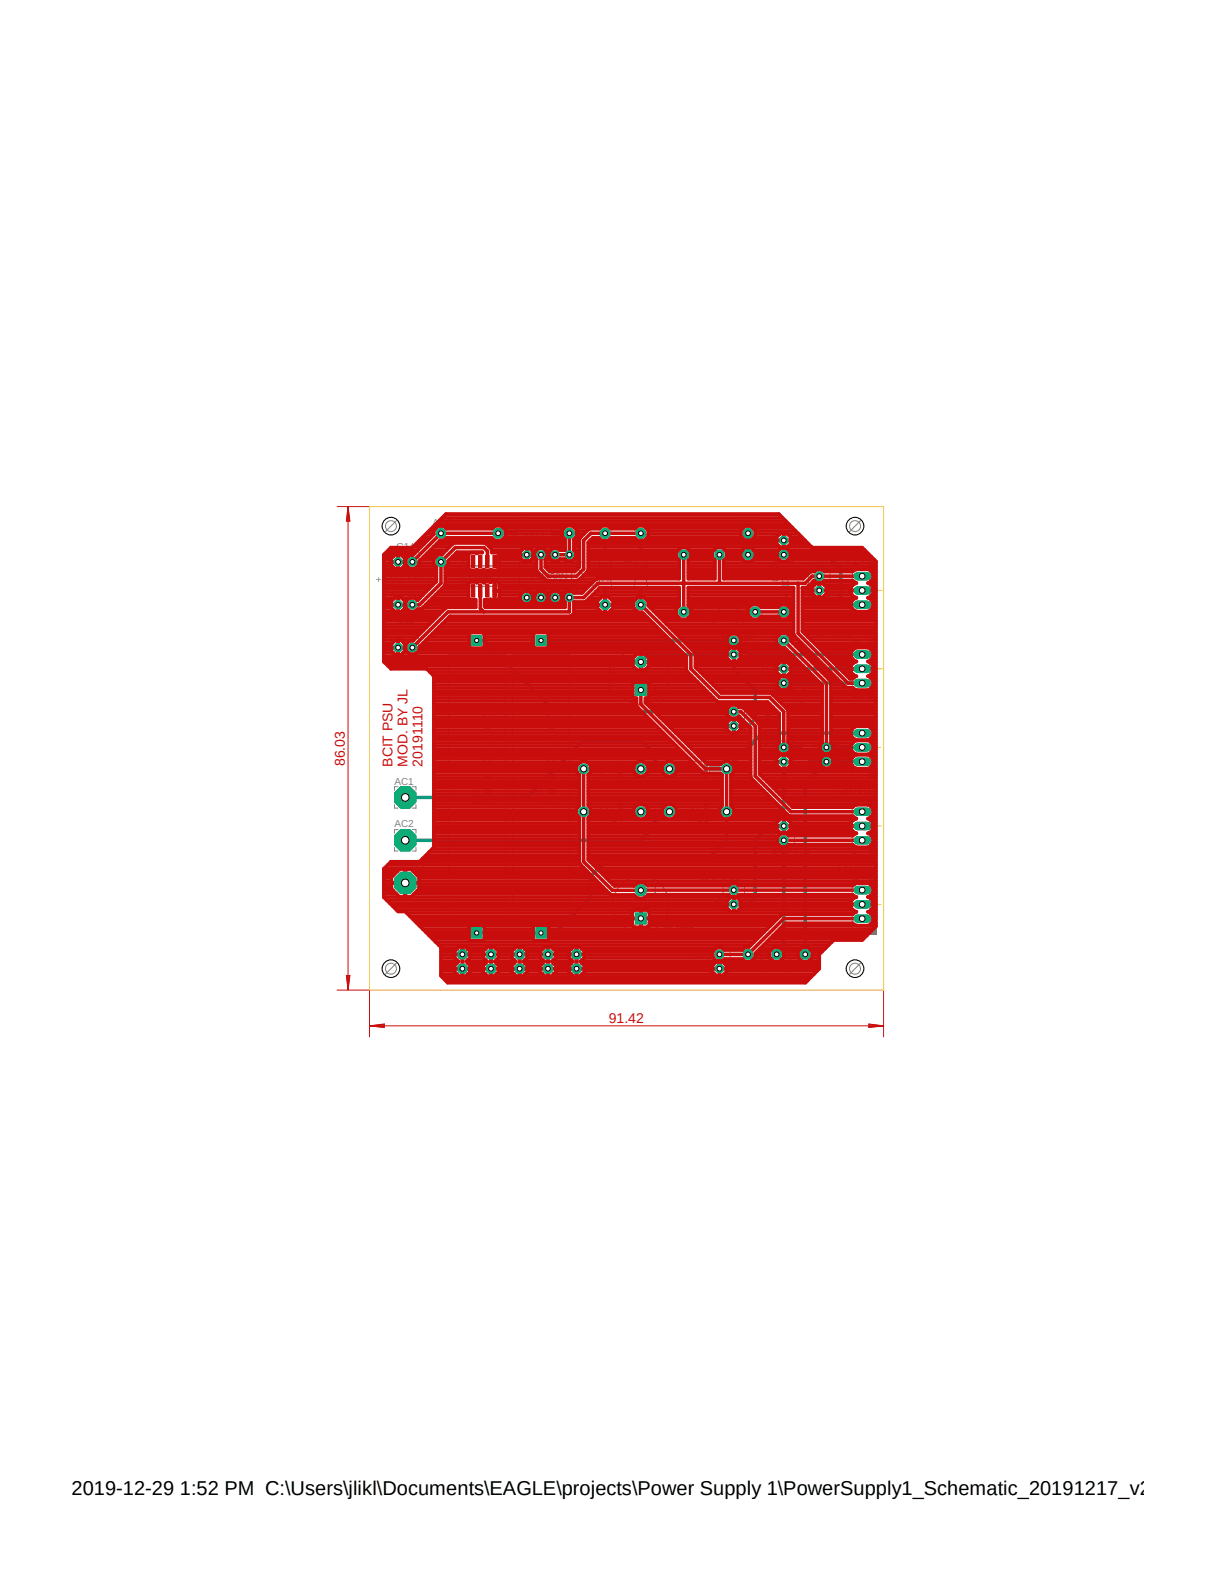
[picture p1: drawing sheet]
<svg xmlns="http://www.w3.org/2000/svg" width="216mm" height="279mm" viewBox="0 0 216 279" stroke-linecap="round" stroke-linejoin="round" font-family="sans-serif">
<defs><g id="words">
<text font-size="3.6" x="12.7" y="265.7">2019-12-29 1:52 PM C:\Users\jlikl\Documents\EAGLE\projects\Power Supply 1\PowerSupply1_Schematic_20191217_v2_Ground</text>
<g font-size="2.5" fill="#c90d0c">
<text x="61.3" y="136.2" transform="rotate(-90 61.3 136.2)">86.03</text>
<text x="69.7" y="136.3" transform="rotate(-90 69.7 136.3)">BCIT PSU</text>
<text x="72.4" y="136.3" transform="rotate(-90 72.4 136.3)">MOD. BY JL</text>
<text x="75.1" y="136.3" transform="rotate(-90 75.1 136.3)">20191110</text>
<text x="108.2" y="181.7">91.42</text>
</g>
<g font-size="1.8" fill="#808080">
<text x="76.8" y="93.5">ADC</text>
<text x="92.6" y="95.5">500R, opt</text>
<text x="70.5" y="97.7">C14</text>
<text x="66.8" y="103.5">+4.5V_VREF</text>
<text x="94.3" y="103">LM358N</text>
<text x="104" y="102.2" transform="rotate(-90 104 102.2)">IC1</text>
<text x="106.1" y="104.3" transform="rotate(-90 106.1 104.3)">R5</text>
<text x="108.2" y="103.4" transform="rotate(-90 108.2 103.4)">3k</text>
<text x="138.4" y="103.4" transform="rotate(-90 138.4 103.4)">C12</text>
<text x="153.8" y="107.8" transform="rotate(-90 153.8 107.8)">3</text>
<text x="153.8" y="105.3" transform="rotate(-90 153.8 105.3)">2</text>
<text x="153.8" y="102.7" transform="rotate(-90 153.8 102.7)">1</text>
<text x="135.1" y="112.7">POT</text>
<text x="140.2" y="108.5" transform="rotate(-90 140.2 108.5)">50V, 10uF</text>
<text x="153.8" y="119.2" transform="rotate(-90 153.8 119.2)">2</text>
<text x="153.8" y="116.7" transform="rotate(-90 153.8 116.7)">1</text>
<text x="143" y="125.7" transform="rotate(-90 143 125.7)">50V, 0.1uF</text>
<text x="153.8" y="121.8" transform="rotate(-90 153.8 121.8)">3</text>
<text x="133.8" y="127.7" transform="rotate(-90 133.8 127.7)">C3</text>
<text x="153.8" y="130.6" transform="rotate(-90 153.8 130.6)">1</text>
<text x="153.8" y="135.7" transform="rotate(-90 153.8 135.7)">3</text>
<text x="153.8" y="133.2" transform="rotate(-90 153.8 133.2)">2</text>
<text x="70.1" y="139.4">AC1</text>
<text x="70.1" y="147.1">AC2</text>
<text x="153.8" y="149.7" transform="rotate(-90 153.8 149.7)">3</text>
<text x="153.8" y="147.2" transform="rotate(-90 153.8 147.2)">2</text>
<text x="153.8" y="144.6" transform="rotate(-90 153.8 144.6)">1</text>
<text x="153.8" y="161.1" transform="rotate(-90 153.8 161.1)">2</text>
<text x="153.8" y="158.5" transform="rotate(-90 153.8 158.5)">1</text>
<text x="153.8" y="163.6" transform="rotate(-90 153.8 163.6)">3</text>
<text x="145.8" y="172.9" transform="rotate(-90 145.8 172.9)">+15V,ADJ</text>
</g>
</g></defs>
<path d="M58.7 90l98.4 94.4M157.1 90l-98.4 94.4" fill="none" stroke="#fff" stroke-width=".18"/>
<path d="M71.4 156.9h1.2M72 156.3v1.3M87 169.6h.5M87.2 169.4v.5" fill="none" stroke="#afd134" stroke-width=".18"/>
<circle cx="72" cy="156.9" r="1.27" fill="none" stroke="#808080" stroke-width=".18"/>
<path d="M86.8 169a.71 .71 0 0 1 1.1 .3 .71 .71 0 0 1-.5 1 .71 .71 0 0 1-.9-.7h.2a.56 .56 0 0 1 .8-.4 .56 .56 0 0 1 .2 .9 .56 .56 0 0 1-1-.2v-.3h-.2z" fill-rule="evenodd" fill="#808080"/>
<path d="M70.1 158.2v.6h.6M70.7 155.1h-.6v.6M73.3 155.1h.6v.6M73.9 158.2v.6h-.6M86.5 170.1v.3h.2M86.7 168.9h-.2v.2M86.8 169a.71 .71 0 0 1 1.1 .3 .71 .71 0 0 1-.5 1 .71 .71 0 0 1-.9-.7h.2a.56 .56 0 0 1 .8-.4 .56 .56 0 0 1 .2 .9 .56 .56 0 0 1-1-.2v-.3h-.2zM87.8 168.9h.2v.2M88 170.1v.3h-.2" fill="none" stroke="#808080" stroke-width=".18"/>
<g fill="none" stroke="#0696d7" stroke-width=".64">
<path d="M132.9 94.8v3.8h14l2.5 2.5v5.1l1.3 1.3h2.5M84.7 113.8h1.3l12.6 12.7h31.8M96.1 113.8h34.3l2.5 2.5h20.3M113.9 117.6l1.3-1.3h15.2v2.6l3.8 3.8v5.1l-1.3 1.2h-2.5M139.3 118.9h13.9M113.9 136.7h5.1M116.4 136.7v-2.6l-2.5-2.5h-10.2l-10.1 10.1h-21.6M139.3 132.8h2.5l2.5 2.6h8.9M139.3 135.4v11.4h-2.6l-2.5 2.6v10.1l-1.3 1.2h-2.5M139.3 121.4h13.9M146.9 132.8h6.3M146.9 135.4l-3.8 3.8v30.4"/>
<path d="M153.2 130.3h-17.7l-6.4 6.4M113.9 144.3h5.1M116.4 144.3v2.5l-2.5 2.6h-41.9M129.1 144.3v5.1l-3.8 3.8h-17.8l-2.5 2.5v3.8l-6.4 6.3h-13.9M139.3 149.4v19l-1.3 1.2"/>
</g>
<circle cx="143.1" cy="169.6" r=".87" fill="#0dab76"/>
<circle cx="143.1" cy="169.6" r=".87" fill="none" stroke="#0dab76" stroke-width=".18"/>
<circle cx="143.1" cy="169.6" r=".43" fill="#fff"/>
<circle cx="143.1" cy="169.6" r=".43" fill="none" stroke="#000" stroke-width=".18"/>
<circle cx="132.9" cy="169.6" r=".87" fill="#0dab76"/>
<circle cx="132.9" cy="169.6" r=".87" fill="none" stroke="#0dab76" stroke-width=".18"/>
<circle cx="132.9" cy="169.6" r=".43" fill="#fff"/>
<circle cx="132.9" cy="169.6" r=".43" fill="none" stroke="#000" stroke-width=".18"/>
<circle cx="72" cy="141.7" r="2.07" fill="#0dab76"/>
<circle cx="72" cy="141.7" r="2.07" fill="none" stroke="#0dab76" stroke-width=".18"/>
<circle cx="72" cy="141.7" r=".68" fill="#fff"/>
<circle cx="72" cy="141.7" r=".68" fill="none" stroke="#000" stroke-width=".18"/>
<circle cx="72" cy="149.4" r="2.07" fill="#0dab76"/>
<circle cx="72" cy="149.4" r="2.07" fill="none" stroke="#0dab76" stroke-width=".18"/>
<circle cx="72" cy="149.4" r=".68" fill="#fff"/>
<circle cx="72" cy="149.4" r=".68" fill="none" stroke="#000" stroke-width=".18"/>
<circle cx="119" cy="136.7" r=".85" fill="#0dab76"/>
<circle cx="119" cy="136.7" r=".85" fill="none" stroke="#0dab76" stroke-width=".18"/>
<circle cx="119" cy="136.7" r=".55" fill="#fff"/>
<circle cx="119" cy="136.7" r=".55" fill="none" stroke="#000" stroke-width=".18"/>
<circle cx="129.1" cy="136.7" r=".85" fill="#0dab76"/>
<circle cx="129.1" cy="136.7" r=".85" fill="none" stroke="#0dab76" stroke-width=".18"/>
<circle cx="129.1" cy="136.7" r=".55" fill="#fff"/>
<circle cx="129.1" cy="136.7" r=".55" fill="none" stroke="#000" stroke-width=".18"/>
<circle cx="119" cy="144.3" r=".85" fill="#0dab76"/>
<circle cx="119" cy="144.3" r=".85" fill="none" stroke="#0dab76" stroke-width=".18"/>
<circle cx="119" cy="144.3" r=".55" fill="#fff"/>
<circle cx="119" cy="144.3" r=".55" fill="none" stroke="#000" stroke-width=".18"/>
<circle cx="129.1" cy="144.3" r=".85" fill="#0dab76"/>
<circle cx="129.1" cy="144.3" r=".85" fill="none" stroke="#0dab76" stroke-width=".18"/>
<circle cx="129.1" cy="144.3" r=".55" fill="#fff"/>
<circle cx="129.1" cy="144.3" r=".55" fill="none" stroke="#000" stroke-width=".18"/>
<circle cx="103.7" cy="136.7" r=".85" fill="#0dab76"/>
<circle cx="103.7" cy="136.7" r=".85" fill="none" stroke="#0dab76" stroke-width=".18"/>
<circle cx="103.7" cy="136.7" r=".55" fill="#fff"/>
<circle cx="103.7" cy="136.7" r=".55" fill="none" stroke="#000" stroke-width=".18"/>
<circle cx="113.9" cy="136.7" r=".85" fill="#0dab76"/>
<circle cx="113.9" cy="136.7" r=".85" fill="none" stroke="#0dab76" stroke-width=".18"/>
<circle cx="113.9" cy="136.7" r=".55" fill="#fff"/>
<circle cx="113.9" cy="136.7" r=".55" fill="none" stroke="#000" stroke-width=".18"/>
<circle cx="103.7" cy="144.3" r=".85" fill="#0dab76"/>
<circle cx="103.7" cy="144.3" r=".85" fill="none" stroke="#0dab76" stroke-width=".18"/>
<circle cx="103.7" cy="144.3" r=".55" fill="#fff"/>
<circle cx="103.7" cy="144.3" r=".55" fill="none" stroke="#000" stroke-width=".18"/>
<circle cx="113.9" cy="144.3" r=".85" fill="#0dab76"/>
<circle cx="113.9" cy="144.3" r=".85" fill="none" stroke="#0dab76" stroke-width=".18"/>
<circle cx="113.9" cy="144.3" r=".55" fill="#fff"/>
<circle cx="113.9" cy="144.3" r=".55" fill="none" stroke="#000" stroke-width=".18"/>
<circle cx="72" cy="156.9" r="2.07" fill="#0dab76"/>
<circle cx="72" cy="156.9" r="2.07" fill="none" stroke="#0dab76" stroke-width=".18"/>
<circle cx="72" cy="156.9" r=".68" fill="#fff"/>
<circle cx="72" cy="156.9" r=".68" fill="none" stroke="#000" stroke-width=".18"/>
<circle cx="87.2" cy="169.6" r=".87" fill="#0dab76"/>
<circle cx="87.2" cy="169.6" r=".87" fill="none" stroke="#0dab76" stroke-width=".18"/>
<circle cx="87.2" cy="169.6" r=".43" fill="#fff"/>
<circle cx="87.2" cy="169.6" r=".43" fill="none" stroke="#000" stroke-width=".18"/>
<circle cx="92.3" cy="169.6" r=".87" fill="#0dab76"/>
<circle cx="92.3" cy="169.6" r=".87" fill="none" stroke="#0dab76" stroke-width=".18"/>
<circle cx="92.3" cy="169.6" r=".43" fill="#fff"/>
<circle cx="92.3" cy="169.6" r=".43" fill="none" stroke="#000" stroke-width=".18"/>
<circle cx="97.4" cy="169.6" r=".87" fill="#0dab76"/>
<circle cx="97.4" cy="169.6" r=".87" fill="none" stroke="#0dab76" stroke-width=".18"/>
<circle cx="97.4" cy="169.6" r=".43" fill="#fff"/>
<circle cx="97.4" cy="169.6" r=".43" fill="none" stroke="#000" stroke-width=".18"/>
<circle cx="82.2" cy="169.6" r=".87" fill="#0dab76"/>
<circle cx="82.2" cy="169.6" r=".87" fill="none" stroke="#0dab76" stroke-width=".18"/>
<circle cx="82.2" cy="169.6" r=".43" fill="#fff"/>
<circle cx="82.2" cy="169.6" r=".43" fill="none" stroke="#000" stroke-width=".18"/>
<circle cx="139.3" cy="108.8" r=".87" fill="#0dab76"/>
<circle cx="139.3" cy="108.8" r=".87" fill="none" stroke="#0dab76" stroke-width=".18"/>
<circle cx="139.3" cy="108.8" r=".43" fill="#fff"/>
<circle cx="139.3" cy="108.8" r=".43" fill="none" stroke="#000" stroke-width=".18"/>
<circle cx="139.3" cy="113.8" r=".87" fill="#0dab76"/>
<circle cx="139.3" cy="113.8" r=".87" fill="none" stroke="#0dab76" stroke-width=".18"/>
<circle cx="139.3" cy="113.8" r=".43" fill="#fff"/>
<circle cx="139.3" cy="113.8" r=".43" fill="none" stroke="#000" stroke-width=".18"/>
<circle cx="134.2" cy="108.8" r=".91" fill="#0dab76"/>
<circle cx="134.2" cy="108.8" r=".91" fill="none" stroke="#0dab76" stroke-width=".18"/>
<circle cx="134.2" cy="108.8" r=".43" fill="#fff"/>
<circle cx="134.2" cy="108.8" r=".43" fill="none" stroke="#000" stroke-width=".18"/>
<circle cx="121.5" cy="108.8" r=".91" fill="#0dab76"/>
<circle cx="121.5" cy="108.8" r=".91" fill="none" stroke="#0dab76" stroke-width=".18"/>
<circle cx="121.5" cy="108.8" r=".43" fill="#fff"/>
<circle cx="121.5" cy="108.8" r=".43" fill="none" stroke="#000" stroke-width=".18"/>
<path d="M152.4 144.3h1.6" fill="none" stroke="#0dab76" stroke-width="1.5"/>
<circle cx="153.2" cy="144.3" r=".51" fill="#fff"/>
<circle cx="153.2" cy="144.3" r=".51" fill="none" stroke="#000" stroke-width=".18"/>
<path d="M152.4 146.8h1.6" fill="none" stroke="#0dab76" stroke-width="1.5"/>
<circle cx="153.2" cy="146.8" r=".51" fill="#fff"/>
<circle cx="153.2" cy="146.8" r=".51" fill="none" stroke="#000" stroke-width=".18"/>
<path d="M152.4 149.4h1.6" fill="none" stroke="#0dab76" stroke-width="1.5"/>
<circle cx="153.2" cy="149.4" r=".51" fill="#fff"/>
<circle cx="153.2" cy="149.4" r=".51" fill="none" stroke="#000" stroke-width=".18"/>
<path d="M152.4 130.3h1.6" fill="none" stroke="#0dab76" stroke-width="1.5"/>
<circle cx="153.2" cy="130.3" r=".51" fill="#fff"/>
<circle cx="153.2" cy="130.3" r=".51" fill="none" stroke="#000" stroke-width=".18"/>
<path d="M152.4 132.8h1.6" fill="none" stroke="#0dab76" stroke-width="1.5"/>
<circle cx="153.2" cy="132.8" r=".51" fill="#fff"/>
<circle cx="153.2" cy="132.8" r=".51" fill="none" stroke="#000" stroke-width=".18"/>
<path d="M152.4 135.4h1.6" fill="none" stroke="#0dab76" stroke-width="1.5"/>
<circle cx="153.2" cy="135.4" r=".51" fill="#fff"/>
<circle cx="153.2" cy="135.4" r=".51" fill="none" stroke="#000" stroke-width=".18"/>
<path d="M152.4 158.2h1.6" fill="none" stroke="#0dab76" stroke-width="1.5"/>
<circle cx="153.2" cy="158.2" r=".51" fill="#fff"/>
<circle cx="153.2" cy="158.2" r=".51" fill="none" stroke="#000" stroke-width=".18"/>
<path d="M152.4 160.7h1.6" fill="none" stroke="#0dab76" stroke-width="1.5"/>
<circle cx="153.2" cy="160.7" r=".51" fill="#fff"/>
<circle cx="153.2" cy="160.7" r=".51" fill="none" stroke="#000" stroke-width=".18"/>
<path d="M152.4 163.3h1.6" fill="none" stroke="#0dab76" stroke-width="1.5"/>
<circle cx="153.2" cy="163.3" r=".51" fill="#fff"/>
<circle cx="153.2" cy="163.3" r=".51" fill="none" stroke="#000" stroke-width=".18"/>
<circle cx="113.9" cy="94.8" r=".91" fill="#0dab76"/>
<circle cx="113.9" cy="94.8" r=".91" fill="none" stroke="#0dab76" stroke-width=".18"/>
<circle cx="113.9" cy="94.8" r=".43" fill="#fff"/>
<circle cx="113.9" cy="94.8" r=".43" fill="none" stroke="#000" stroke-width=".18"/>
<circle cx="113.9" cy="107.5" r=".91" fill="#0dab76"/>
<circle cx="113.9" cy="107.5" r=".91" fill="none" stroke="#0dab76" stroke-width=".18"/>
<circle cx="113.9" cy="107.5" r=".43" fill="#fff"/>
<circle cx="113.9" cy="107.5" r=".43" fill="none" stroke="#000" stroke-width=".18"/>
<circle cx="107.5" cy="107.5" r=".91" fill="#0dab76"/>
<circle cx="107.5" cy="107.5" r=".91" fill="none" stroke="#0dab76" stroke-width=".18"/>
<circle cx="107.5" cy="107.5" r=".43" fill="#fff"/>
<circle cx="107.5" cy="107.5" r=".43" fill="none" stroke="#000" stroke-width=".18"/>
<circle cx="107.5" cy="94.8" r=".91" fill="#0dab76"/>
<circle cx="107.5" cy="94.8" r=".91" fill="none" stroke="#0dab76" stroke-width=".18"/>
<circle cx="107.5" cy="94.8" r=".43" fill="#fff"/>
<circle cx="107.5" cy="94.8" r=".43" fill="none" stroke="#000" stroke-width=".18"/>
<circle cx="78.4" cy="94.8" r=".87" fill="#0dab76"/>
<circle cx="78.4" cy="94.8" r=".87" fill="none" stroke="#0dab76" stroke-width=".18"/>
<circle cx="78.4" cy="94.8" r=".43" fill="#fff"/>
<circle cx="78.4" cy="94.8" r=".43" fill="none" stroke="#000" stroke-width=".18"/>
<path d="M152.4 116.3h1.6" fill="none" stroke="#0dab76" stroke-width="1.5"/>
<circle cx="153.2" cy="116.3" r=".51" fill="#fff"/>
<circle cx="153.2" cy="116.3" r=".51" fill="none" stroke="#000" stroke-width=".18"/>
<path d="M152.4 118.9h1.6" fill="none" stroke="#0dab76" stroke-width="1.5"/>
<circle cx="153.2" cy="118.9" r=".51" fill="#fff"/>
<circle cx="153.2" cy="118.9" r=".51" fill="none" stroke="#000" stroke-width=".18"/>
<path d="M152.4 121.4h1.6" fill="none" stroke="#0dab76" stroke-width="1.5"/>
<circle cx="153.2" cy="121.4" r=".51" fill="#fff"/>
<circle cx="153.2" cy="121.4" r=".51" fill="none" stroke="#000" stroke-width=".18"/>
<circle cx="127.8" cy="98.6" r=".87" fill="#0dab76"/>
<circle cx="127.8" cy="98.6" r=".87" fill="none" stroke="#0dab76" stroke-width=".18"/>
<circle cx="127.8" cy="98.6" r=".43" fill="#fff"/>
<circle cx="127.8" cy="98.6" r=".43" fill="none" stroke="#000" stroke-width=".18"/>
<circle cx="121.5" cy="98.6" r=".87" fill="#0dab76"/>
<circle cx="121.5" cy="98.6" r=".87" fill="none" stroke="#0dab76" stroke-width=".18"/>
<circle cx="121.5" cy="98.6" r=".43" fill="#fff"/>
<circle cx="121.5" cy="98.6" r=".43" fill="none" stroke="#000" stroke-width=".18"/>
<path d="M83.8 164.9h1.8v1.8h-1.8z" fill-rule="evenodd" fill="#0dab76"/>
<path d="M83.8 164.9h1.8v1.8h-1.8z" fill="none" stroke="#0dab76" stroke-width=".18"/>
<circle cx="84.7" cy="165.8" r=".38" fill="#fff"/>
<circle cx="84.7" cy="165.8" r=".38" fill="none" stroke="#000" stroke-width=".18"/>
<path d="M83.8 112.9h1.8v1.8h-1.8z" fill-rule="evenodd" fill="#0dab76"/>
<path d="M83.8 112.9h1.8v1.8h-1.8z" fill="none" stroke="#0dab76" stroke-width=".18"/>
<circle cx="84.7" cy="113.8" r=".38" fill="#fff"/>
<circle cx="84.7" cy="113.8" r=".38" fill="none" stroke="#000" stroke-width=".18"/>
<path d="M95.2 164.9h1.8v1.8h-1.8z" fill-rule="evenodd" fill="#0dab76"/>
<path d="M95.2 164.9h1.8v1.8h-1.8z" fill="none" stroke="#0dab76" stroke-width=".18"/>
<circle cx="96.1" cy="165.8" r=".38" fill="#fff"/>
<circle cx="96.1" cy="165.8" r=".38" fill="none" stroke="#000" stroke-width=".18"/>
<path d="M95.2 112.9h1.8v1.8h-1.8z" fill-rule="evenodd" fill="#0dab76"/>
<path d="M95.2 112.9h1.8v1.8h-1.8z" fill="none" stroke="#0dab76" stroke-width=".18"/>
<circle cx="96.1" cy="113.8" r=".38" fill="#fff"/>
<circle cx="96.1" cy="113.8" r=".38" fill="none" stroke="#000" stroke-width=".18"/>
<circle cx="113.9" cy="117.6" r=".98" fill="#0dab76"/>
<circle cx="113.9" cy="117.6" r=".98" fill="none" stroke="#0dab76" stroke-width=".18"/>
<circle cx="113.9" cy="117.6" r=".46" fill="#fff"/>
<circle cx="113.9" cy="117.6" r=".46" fill="none" stroke="#000" stroke-width=".18"/>
<path d="M112.9 121.7h2v1.9h-2z" fill-rule="evenodd" fill="#0dab76"/>
<path d="M112.9 121.7h2v1.9h-2z" fill="none" stroke="#0dab76" stroke-width=".18"/>
<circle cx="113.9" cy="122.6" r=".46" fill="#fff"/>
<circle cx="113.9" cy="122.6" r=".46" fill="none" stroke="#000" stroke-width=".18"/>
<circle cx="113.9" cy="158.2" r=".98" fill="#0dab76"/>
<circle cx="113.9" cy="158.2" r=".98" fill="none" stroke="#0dab76" stroke-width=".18"/>
<circle cx="113.9" cy="158.2" r=".46" fill="#fff"/>
<circle cx="113.9" cy="158.2" r=".46" fill="none" stroke="#000" stroke-width=".18"/>
<path d="M112.9 162.3h2v1.9h-2z" fill-rule="evenodd" fill="#0dab76"/>
<path d="M112.9 162.3h2v1.9h-2z" fill="none" stroke="#0dab76" stroke-width=".18"/>
<circle cx="113.9" cy="163.2" r=".46" fill="#fff"/>
<circle cx="113.9" cy="163.2" r=".46" fill="none" stroke="#000" stroke-width=".18"/>
<circle cx="130.4" cy="126.5" r=".78" fill="#0dab76"/>
<circle cx="130.4" cy="126.5" r=".78" fill="none" stroke="#0dab76" stroke-width=".18"/>
<circle cx="130.4" cy="126.5" r=".43" fill="#fff"/>
<circle cx="130.4" cy="126.5" r=".43" fill="none" stroke="#000" stroke-width=".18"/>
<circle cx="130.4" cy="129" r=".78" fill="#0dab76"/>
<circle cx="130.4" cy="129" r=".78" fill="none" stroke="#0dab76" stroke-width=".18"/>
<circle cx="130.4" cy="129" r=".43" fill="#fff"/>
<circle cx="130.4" cy="129" r=".43" fill="none" stroke="#000" stroke-width=".18"/>
<circle cx="130.4" cy="160.7" r=".78" fill="#0dab76"/>
<circle cx="130.4" cy="160.7" r=".78" fill="none" stroke="#0dab76" stroke-width=".18"/>
<circle cx="130.4" cy="160.7" r=".43" fill="#fff"/>
<circle cx="130.4" cy="160.7" r=".43" fill="none" stroke="#000" stroke-width=".18"/>
<circle cx="130.4" cy="158.2" r=".78" fill="#0dab76"/>
<circle cx="130.4" cy="158.2" r=".78" fill="none" stroke="#0dab76" stroke-width=".18"/>
<circle cx="130.4" cy="158.2" r=".43" fill="#fff"/>
<circle cx="130.4" cy="158.2" r=".43" fill="none" stroke="#000" stroke-width=".18"/>
<circle cx="139.3" cy="149.4" r=".78" fill="#0dab76"/>
<circle cx="139.3" cy="149.4" r=".78" fill="none" stroke="#0dab76" stroke-width=".18"/>
<circle cx="139.3" cy="149.4" r=".43" fill="#fff"/>
<circle cx="139.3" cy="149.4" r=".43" fill="none" stroke="#000" stroke-width=".18"/>
<circle cx="139.3" cy="146.8" r=".78" fill="#0dab76"/>
<circle cx="139.3" cy="146.8" r=".78" fill="none" stroke="#0dab76" stroke-width=".18"/>
<circle cx="139.3" cy="146.8" r=".43" fill="#fff"/>
<circle cx="139.3" cy="146.8" r=".43" fill="none" stroke="#000" stroke-width=".18"/>
<circle cx="127.8" cy="172.2" r=".78" fill="#0dab76"/>
<circle cx="127.8" cy="172.2" r=".78" fill="none" stroke="#0dab76" stroke-width=".18"/>
<circle cx="127.8" cy="172.2" r=".43" fill="#fff"/>
<circle cx="127.8" cy="172.2" r=".43" fill="none" stroke="#000" stroke-width=".18"/>
<circle cx="127.8" cy="169.6" r=".78" fill="#0dab76"/>
<circle cx="127.8" cy="169.6" r=".78" fill="none" stroke="#0dab76" stroke-width=".18"/>
<circle cx="127.8" cy="169.6" r=".43" fill="#fff"/>
<circle cx="127.8" cy="169.6" r=".43" fill="none" stroke="#000" stroke-width=".18"/>
<circle cx="139.3" cy="121.4" r=".78" fill="#0dab76"/>
<circle cx="139.3" cy="121.4" r=".78" fill="none" stroke="#0dab76" stroke-width=".18"/>
<circle cx="139.3" cy="121.4" r=".43" fill="#fff"/>
<circle cx="139.3" cy="121.4" r=".43" fill="none" stroke="#000" stroke-width=".18"/>
<circle cx="139.3" cy="118.9" r=".78" fill="#0dab76"/>
<circle cx="139.3" cy="118.9" r=".78" fill="none" stroke="#0dab76" stroke-width=".18"/>
<circle cx="139.3" cy="118.9" r=".43" fill="#fff"/>
<circle cx="139.3" cy="118.9" r=".43" fill="none" stroke="#000" stroke-width=".18"/>
<circle cx="130.4" cy="113.8" r=".78" fill="#0dab76"/>
<circle cx="130.4" cy="113.8" r=".78" fill="none" stroke="#0dab76" stroke-width=".18"/>
<circle cx="130.4" cy="113.8" r=".43" fill="#fff"/>
<circle cx="130.4" cy="113.8" r=".43" fill="none" stroke="#000" stroke-width=".18"/>
<circle cx="130.4" cy="116.3" r=".78" fill="#0dab76"/>
<circle cx="130.4" cy="116.3" r=".78" fill="none" stroke="#0dab76" stroke-width=".18"/>
<circle cx="130.4" cy="116.3" r=".43" fill="#fff"/>
<circle cx="130.4" cy="116.3" r=".43" fill="none" stroke="#000" stroke-width=".18"/>
<circle cx="139.3" cy="132.8" r=".78" fill="#0dab76"/>
<circle cx="139.3" cy="132.8" r=".78" fill="none" stroke="#0dab76" stroke-width=".18"/>
<circle cx="139.3" cy="132.8" r=".43" fill="#fff"/>
<circle cx="139.3" cy="132.8" r=".43" fill="none" stroke="#000" stroke-width=".18"/>
<circle cx="139.3" cy="135.4" r=".78" fill="#0dab76"/>
<circle cx="139.3" cy="135.4" r=".78" fill="none" stroke="#0dab76" stroke-width=".18"/>
<circle cx="139.3" cy="135.4" r=".43" fill="#fff"/>
<circle cx="139.3" cy="135.4" r=".43" fill="none" stroke="#000" stroke-width=".18"/>
<path d="M146.6 132.2h.6l.3 .3v.6l-.3 .4h-.6l-.4-.4v-.6z" fill-rule="evenodd" fill="#0dab76"/>
<path d="M146.6 132.2h.6l.3 .3v.6l-.3 .4h-.6l-.4-.4v-.6z" fill="none" stroke="#0dab76" stroke-width=".18"/>
<circle cx="146.8" cy="132.8" r=".43" fill="#fff"/>
<circle cx="146.8" cy="132.8" r=".43" fill="none" stroke="#000" stroke-width=".18"/>
<path d="M146.6 134.7h.6l.3 .4v.6l-.3 .4h-.6l-.4-.4v-.6z" fill-rule="evenodd" fill="#0dab76"/>
<path d="M146.6 134.7h.6l.3 .4v.6l-.3 .4h-.6l-.4-.4v-.6z" fill="none" stroke="#0dab76" stroke-width=".18"/>
<circle cx="146.8" cy="135.4" r=".43" fill="#fff"/>
<circle cx="146.8" cy="135.4" r=".43" fill="none" stroke="#000" stroke-width=".18"/>
<circle cx="97.4" cy="172.2" r=".87" fill="#0dab76"/>
<circle cx="97.4" cy="172.2" r=".87" fill="none" stroke="#0dab76" stroke-width=".18"/>
<circle cx="97.4" cy="172.2" r=".43" fill="#fff"/>
<circle cx="97.4" cy="172.2" r=".43" fill="none" stroke="#000" stroke-width=".18"/>
<circle cx="138" cy="169.6" r=".87" fill="#0dab76"/>
<circle cx="138" cy="169.6" r=".87" fill="none" stroke="#0dab76" stroke-width=".18"/>
<circle cx="138" cy="169.6" r=".43" fill="#fff"/>
<circle cx="138" cy="169.6" r=".43" fill="none" stroke="#000" stroke-width=".18"/>
<circle cx="102.4" cy="169.6" r=".87" fill="#0dab76"/>
<circle cx="102.4" cy="169.6" r=".87" fill="none" stroke="#0dab76" stroke-width=".18"/>
<circle cx="102.4" cy="169.6" r=".43" fill="#fff"/>
<circle cx="102.4" cy="169.6" r=".43" fill="none" stroke="#000" stroke-width=".18"/>
<circle cx="73.3" cy="115.1" r=".78" fill="#0dab76"/>
<circle cx="73.3" cy="115.1" r=".78" fill="none" stroke="#0dab76" stroke-width=".18"/>
<circle cx="73.3" cy="115.1" r=".43" fill="#fff"/>
<circle cx="73.3" cy="115.1" r=".43" fill="none" stroke="#000" stroke-width=".18"/>
<circle cx="70.7" cy="115.1" r=".78" fill="#0dab76"/>
<circle cx="70.7" cy="115.1" r=".78" fill="none" stroke="#0dab76" stroke-width=".18"/>
<circle cx="70.7" cy="115.1" r=".43" fill="#fff"/>
<circle cx="70.7" cy="115.1" r=".43" fill="none" stroke="#000" stroke-width=".18"/>
<circle cx="73.3" cy="107.5" r=".78" fill="#0dab76"/>
<circle cx="73.3" cy="107.5" r=".78" fill="none" stroke="#0dab76" stroke-width=".18"/>
<circle cx="73.3" cy="107.5" r=".43" fill="#fff"/>
<circle cx="73.3" cy="107.5" r=".43" fill="none" stroke="#000" stroke-width=".18"/>
<circle cx="70.7" cy="107.5" r=".78" fill="#0dab76"/>
<circle cx="70.7" cy="107.5" r=".78" fill="none" stroke="#0dab76" stroke-width=".18"/>
<circle cx="70.7" cy="107.5" r=".43" fill="#fff"/>
<circle cx="70.7" cy="107.5" r=".43" fill="none" stroke="#000" stroke-width=".18"/>
<circle cx="78.4" cy="99.9" r=".87" fill="#0dab76"/>
<circle cx="78.4" cy="99.9" r=".87" fill="none" stroke="#0dab76" stroke-width=".18"/>
<circle cx="78.4" cy="99.9" r=".43" fill="#fff"/>
<circle cx="78.4" cy="99.9" r=".43" fill="none" stroke="#000" stroke-width=".18"/>
<path d="M152.4 102.4h1.6" fill="none" stroke="#0dab76" stroke-width="1.5"/>
<circle cx="153.2" cy="102.4" r=".51" fill="#fff"/>
<circle cx="153.2" cy="102.4" r=".51" fill="none" stroke="#000" stroke-width=".18"/>
<path d="M152.4 104.9h1.6" fill="none" stroke="#0dab76" stroke-width="1.5"/>
<circle cx="153.2" cy="104.9" r=".51" fill="#fff"/>
<circle cx="153.2" cy="104.9" r=".51" fill="none" stroke="#000" stroke-width=".18"/>
<path d="M152.4 107.5h1.6" fill="none" stroke="#0dab76" stroke-width="1.5"/>
<circle cx="153.2" cy="107.5" r=".51" fill="#fff"/>
<circle cx="153.2" cy="107.5" r=".51" fill="none" stroke="#000" stroke-width=".18"/>
<circle cx="145.6" cy="102.4" r=".78" fill="#0dab76"/>
<circle cx="145.6" cy="102.4" r=".78" fill="none" stroke="#0dab76" stroke-width=".18"/>
<circle cx="145.6" cy="102.4" r=".43" fill="#fff"/>
<circle cx="145.6" cy="102.4" r=".43" fill="none" stroke="#000" stroke-width=".18"/>
<circle cx="145.6" cy="104.9" r=".78" fill="#0dab76"/>
<circle cx="145.6" cy="104.9" r=".78" fill="none" stroke="#0dab76" stroke-width=".18"/>
<circle cx="145.6" cy="104.9" r=".43" fill="#fff"/>
<circle cx="145.6" cy="104.9" r=".43" fill="none" stroke="#000" stroke-width=".18"/>
<circle cx="132.9" cy="98.6" r=".87" fill="#0dab76"/>
<circle cx="132.9" cy="98.6" r=".87" fill="none" stroke="#0dab76" stroke-width=".18"/>
<circle cx="132.9" cy="98.6" r=".43" fill="#fff"/>
<circle cx="132.9" cy="98.6" r=".43" fill="none" stroke="#000" stroke-width=".18"/>
<circle cx="132.9" cy="94.8" r=".87" fill="#0dab76"/>
<circle cx="132.9" cy="94.8" r=".87" fill="none" stroke="#0dab76" stroke-width=".18"/>
<circle cx="132.9" cy="94.8" r=".43" fill="#fff"/>
<circle cx="132.9" cy="94.8" r=".43" fill="none" stroke="#000" stroke-width=".18"/>
<circle cx="82.2" cy="172.2" r=".87" fill="#0dab76"/>
<circle cx="82.2" cy="172.2" r=".87" fill="none" stroke="#0dab76" stroke-width=".18"/>
<circle cx="82.2" cy="172.2" r=".43" fill="#fff"/>
<circle cx="82.2" cy="172.2" r=".43" fill="none" stroke="#000" stroke-width=".18"/>
<circle cx="87.2" cy="172.2" r=".87" fill="#0dab76"/>
<circle cx="87.2" cy="172.2" r=".87" fill="none" stroke="#0dab76" stroke-width=".18"/>
<circle cx="87.2" cy="172.2" r=".43" fill="#fff"/>
<circle cx="87.2" cy="172.2" r=".43" fill="none" stroke="#000" stroke-width=".18"/>
<circle cx="92.3" cy="172.2" r=".87" fill="#0dab76"/>
<circle cx="92.3" cy="172.2" r=".87" fill="none" stroke="#0dab76" stroke-width=".18"/>
<circle cx="92.3" cy="172.2" r=".43" fill="#fff"/>
<circle cx="92.3" cy="172.2" r=".43" fill="none" stroke="#000" stroke-width=".18"/>
<circle cx="101.2" cy="98.6" r=".68" fill="#0dab76"/>
<circle cx="101.2" cy="98.6" r=".68" fill="none" stroke="#0dab76" stroke-width=".18"/>
<circle cx="101.2" cy="98.6" r=".43" fill="#fff"/>
<circle cx="101.2" cy="98.6" r=".43" fill="none" stroke="#000" stroke-width=".18"/>
<circle cx="98.6" cy="98.6" r=".68" fill="#0dab76"/>
<circle cx="98.6" cy="98.6" r=".68" fill="none" stroke="#0dab76" stroke-width=".18"/>
<circle cx="98.6" cy="98.6" r=".43" fill="#fff"/>
<circle cx="98.6" cy="98.6" r=".43" fill="none" stroke="#000" stroke-width=".18"/>
<circle cx="98.6" cy="106.2" r=".68" fill="#0dab76"/>
<circle cx="98.6" cy="106.2" r=".68" fill="none" stroke="#0dab76" stroke-width=".18"/>
<circle cx="98.6" cy="106.2" r=".43" fill="#fff"/>
<circle cx="98.6" cy="106.2" r=".43" fill="none" stroke="#000" stroke-width=".18"/>
<circle cx="101.2" cy="106.2" r=".68" fill="#0dab76"/>
<circle cx="101.2" cy="106.2" r=".68" fill="none" stroke="#0dab76" stroke-width=".18"/>
<circle cx="101.2" cy="106.2" r=".43" fill="#fff"/>
<circle cx="101.2" cy="106.2" r=".43" fill="none" stroke="#000" stroke-width=".18"/>
<circle cx="96.1" cy="98.6" r=".68" fill="#0dab76"/>
<circle cx="96.1" cy="98.6" r=".68" fill="none" stroke="#0dab76" stroke-width=".18"/>
<circle cx="96.1" cy="98.6" r=".43" fill="#fff"/>
<circle cx="96.1" cy="98.6" r=".43" fill="none" stroke="#000" stroke-width=".18"/>
<circle cx="93.6" cy="98.6" r=".68" fill="#0dab76"/>
<circle cx="93.6" cy="98.6" r=".68" fill="none" stroke="#0dab76" stroke-width=".18"/>
<circle cx="93.6" cy="98.6" r=".43" fill="#fff"/>
<circle cx="93.6" cy="98.6" r=".43" fill="none" stroke="#000" stroke-width=".18"/>
<circle cx="96.1" cy="106.2" r=".68" fill="#0dab76"/>
<circle cx="96.1" cy="106.2" r=".68" fill="none" stroke="#0dab76" stroke-width=".18"/>
<circle cx="96.1" cy="106.2" r=".43" fill="#fff"/>
<circle cx="96.1" cy="106.2" r=".43" fill="none" stroke="#000" stroke-width=".18"/>
<circle cx="93.6" cy="106.2" r=".68" fill="#0dab76"/>
<circle cx="93.6" cy="106.2" r=".68" fill="none" stroke="#0dab76" stroke-width=".18"/>
<circle cx="93.6" cy="106.2" r=".43" fill="#fff"/>
<circle cx="93.6" cy="106.2" r=".43" fill="none" stroke="#000" stroke-width=".18"/>
<circle cx="102.4" cy="172.2" r=".87" fill="#0dab76"/>
<circle cx="102.4" cy="172.2" r=".87" fill="none" stroke="#0dab76" stroke-width=".18"/>
<circle cx="102.4" cy="172.2" r=".43" fill="#fff"/>
<circle cx="102.4" cy="172.2" r=".43" fill="none" stroke="#000" stroke-width=".18"/>
<circle cx="139.3" cy="98.6" r=".78" fill="#0dab76"/>
<circle cx="139.3" cy="98.6" r=".78" fill="none" stroke="#0dab76" stroke-width=".18"/>
<circle cx="139.3" cy="98.6" r=".43" fill="#fff"/>
<circle cx="139.3" cy="98.6" r=".43" fill="none" stroke="#000" stroke-width=".18"/>
<circle cx="139.3" cy="96.1" r=".78" fill="#0dab76"/>
<circle cx="139.3" cy="96.1" r=".78" fill="none" stroke="#0dab76" stroke-width=".18"/>
<circle cx="139.3" cy="96.1" r=".43" fill="#fff"/>
<circle cx="139.3" cy="96.1" r=".43" fill="none" stroke="#000" stroke-width=".18"/>
<circle cx="88.5" cy="94.8" r=".91" fill="#0dab76"/>
<circle cx="88.5" cy="94.8" r=".91" fill="none" stroke="#0dab76" stroke-width=".18"/>
<circle cx="88.5" cy="94.8" r=".43" fill="#fff"/>
<circle cx="88.5" cy="94.8" r=".43" fill="none" stroke="#000" stroke-width=".18"/>
<circle cx="101.2" cy="94.8" r=".91" fill="#0dab76"/>
<circle cx="101.2" cy="94.8" r=".91" fill="none" stroke="#0dab76" stroke-width=".18"/>
<circle cx="101.2" cy="94.8" r=".43" fill="#fff"/>
<circle cx="101.2" cy="94.8" r=".43" fill="none" stroke="#000" stroke-width=".18"/>
<circle cx="73.3" cy="99.9" r=".78" fill="#0dab76"/>
<circle cx="73.3" cy="99.9" r=".78" fill="none" stroke="#0dab76" stroke-width=".18"/>
<circle cx="73.3" cy="99.9" r=".43" fill="#fff"/>
<circle cx="73.3" cy="99.9" r=".43" fill="none" stroke="#000" stroke-width=".18"/>
<circle cx="70.7" cy="99.9" r=".78" fill="#0dab76"/>
<circle cx="70.7" cy="99.9" r=".78" fill="none" stroke="#0dab76" stroke-width=".18"/>
<circle cx="70.7" cy="99.9" r=".43" fill="#fff"/>
<circle cx="70.7" cy="99.9" r=".43" fill="none" stroke="#000" stroke-width=".18"/>
<g fill="none" stroke="#808080" stroke-width=".18">
<path d="M70.7 139.8h-.6v.7M73.3 139.8h.6v.7M122 135.4h4.1v2.5h-4.1zM122.5 136.7h2.2M123 136l1 .7-1 .6zM124 136v1.3M70.1 143v.6h.6M70.1 150.6v.7h.6M70.7 147.4h-.6v.7M73.3 147.4h.6v.7M73.9 143v.6h-.6M73.9 150.6v.7h-.6"/>
<path d="M132.2 170.1v.3h.2M132.4 168.9h-.2v.2M133.4 168.9h.3v.2M133.7 170.1v.3h-.3M142.3 170.1v.3h.3M142.6 168.9h-.3v.2M143.6 168.9h.2v.2M143.8 170.1v.3h-.2"/>
</g>
<path d="M125.2 135.4h.5v2.5h-.5z" fill-rule="evenodd" fill="#808080"/>
<path d="M125.2 135.4h.5v2.5h-.5z" fill="none" stroke="#808080" stroke-width=".18"/>
<path d="M120.1 136.3h1.9v.7h-1.9z" fill-rule="evenodd" fill="#808080"/>
<path d="M120.1 136.3h1.9v.7h-1.9z" fill="none" stroke="#808080" stroke-width=".18"/>
<path d="M126.1 136.3h1.8v.7h-1.8z" fill-rule="evenodd" fill="#808080"/>
<path d="M126.1 136.3h1.8v.7h-1.8zM122 143h4.1v2.5h-4.1zM122.5 144.3h2.2M123 143.6l1 .7-1 .6zM124 143.6v1.3" fill="none" stroke="#808080" stroke-width=".18"/>
<path d="M125.2 143h.5v2.5h-.5z" fill-rule="evenodd" fill="#808080"/>
<path d="M125.2 143h.5v2.5h-.5z" fill="none" stroke="#808080" stroke-width=".18"/>
<path d="M120.1 143.9h1.9v.8h-1.9z" fill-rule="evenodd" fill="#808080"/>
<path d="M120.1 143.9h1.9v.8h-1.9z" fill="none" stroke="#808080" stroke-width=".18"/>
<path d="M126.1 143.9h1.8v.8h-1.8z" fill-rule="evenodd" fill="#808080"/>
<path d="M106.8 135.4h4v2.5h-4zM107.3 136.7h2.1M107.8 136l1 .7-1 .6zM108.8 136v1.3M126.1 143.9h1.8v.8h-1.8z" fill="none" stroke="#808080" stroke-width=".18"/>
<path d="M109.9 135.4h.5v2.5h-.5z" fill-rule="evenodd" fill="#808080"/>
<path d="M109.9 135.4h.5v2.5h-.5z" fill="none" stroke="#808080" stroke-width=".18"/>
<path d="M104.9 136.3h1.9v.7h-1.9z" fill-rule="evenodd" fill="#808080"/>
<path d="M104.9 136.3h1.9v.7h-1.9z" fill="none" stroke="#808080" stroke-width=".18"/>
<path d="M110.9 136.3h1.8v.7h-1.8z" fill-rule="evenodd" fill="#808080"/>
<path d="M110.9 136.3h1.8v.7h-1.8zM106.8 143h4v2.5h-4zM107.3 144.3h2.1M107.8 143.6l1 .7-1 .6zM108.8 143.6v1.3" fill="none" stroke="#808080" stroke-width=".18"/>
<path d="M109.9 143h.5v2.5h-.5z" fill-rule="evenodd" fill="#808080"/>
<path d="M109.9 143h.5v2.5h-.5z" fill="none" stroke="#808080" stroke-width=".18"/>
<path d="M104.9 143.9h1.9v.8h-1.9z" fill-rule="evenodd" fill="#808080"/>
<path d="M104.9 143.9h1.9v.8h-1.9z" fill="none" stroke="#808080" stroke-width=".18"/>
<path d="M110.9 143.9h1.8v.8h-1.8z" fill-rule="evenodd" fill="#808080"/>
<g fill="none" stroke="#808080" stroke-width=".18">
<path d="M124.8 107.6h.5l.1 .1h4.9l.1-.1h.5l.1 .3v1.9l-.2 .1h-.4l-.1-.1-5.5 .1-.1-.3v-1.7zM138.5 109.3v.2h.3M138.5 114.3v.3h.3M138.8 108h-.3v.2M138.8 113.1h-.3v.2M139.8 108h.2v.2M139.8 113.1h.2v.2M140 109.3v.2h-.2M140 114.3v.3h-.2M110.9 143.9h1.8v.8h-1.8zM81.4 170.1v.3h.3M81.7 168.9h-.3v.2"/>
<path d="M82.7 168.9h.2v.2M82.9 170.1v.3h-.2M91.6 170.1v.3h.2M91.8 168.9h-.2v.2M92.8 168.9h.3v.2M93.1 170.1v.3h-.3M96.6 170.1v.3h.3M96.9 168.9h-.3v.2M97.9 168.9h.2v.2M98.1 170.1v.3h-.2"/>
</g>
<path d="M123.4 108.8h.4M131.9 108.8h.4" fill="none" stroke="#808080" stroke-width=".64"/>
<path d="M123.8 108.5h.9v.6h-.9z" fill-rule="evenodd" fill="#808080"/>
<path d="M123.8 108.5h.9v.6h-.9z" fill="none" stroke="#808080" stroke-width=".18"/>
<path d="M131 108.5h.9v.6h-.9z" fill-rule="evenodd" fill="#808080"/>
<path d="M131 108.5h.9v.6h-.9z" fill="none" stroke="#808080" stroke-width=".18"/>
<path d="M122.6 108.5h.8v.6h-.8z" fill-rule="evenodd" fill="#808080"/>
<path d="M122.6 108.5h.8v.6h-.8z" fill="none" stroke="#808080" stroke-width=".18"/>
<path d="M132.3 108.5h.8v.6h-.8z" fill-rule="evenodd" fill="#808080"/>
<path d="M132.3 108.5h.8v.6h-.8zM154.6 141.7l-2.9 .2-.3 .2v9.4l.3 .3 2.9 .1" fill="none" stroke="#808080" stroke-width=".18"/>
<path d="M151.8 142.1h.5v.4h-.5l-.1-.2 .2-.1h.3v.1l-.1 .2-.4-.2z" fill-rule="evenodd" fill="#808080"/>
<path d="M151.8 142.1h.5v.4h-.5l-.1-.2 .2-.1h.3v.1l-.1 .2-.4-.2z" fill="none" stroke="#808080" stroke-width=".18"/>
<path d="M155 141.5h.7v10.6h-.7z" fill-rule="evenodd" fill="#808080"/>
<path d="M155 141.5h.7v10.6h-.7z" fill="none" stroke="#808080" stroke-width=".18"/>
<path d="M154.5 141.5h.5v1.8h-.5z" fill-rule="evenodd" fill="#808080"/>
<path d="M154.5 141.5h.5v1.8h-.5z" fill="none" stroke="#808080" stroke-width=".18"/>
<path d="M154.5 145.2h.5v.7h-.5z" fill-rule="evenodd" fill="#808080"/>
<path d="M154.5 145.2h.5v.7h-.5z" fill="none" stroke="#808080" stroke-width=".18"/>
<path d="M154.5 147.7h.5v.8h-.5z" fill-rule="evenodd" fill="#808080"/>
<path d="M154.5 147.7h.5v.8h-.5z" fill="none" stroke="#808080" stroke-width=".18"/>
<path d="M154.5 150.2h.5v1.9h-.5z" fill-rule="evenodd" fill="#808080"/>
<path d="M154.6 127.8l-2.9 .1-.3 .2v9.4l.3 .3 2.9 .1M154.5 150.2h.5v1.9h-.5z" fill="none" stroke="#808080" stroke-width=".18"/>
<path d="M151.8 128.1l.3-.1 .2 .1v.5h-.5l-.1-.2 .4-.3 .1 .3v.1h-.3l-.2-.1z" fill-rule="evenodd" fill="#808080"/>
<path d="M151.8 128.1l.3-.1 .2 .1v.5h-.5l-.1-.2 .4-.3 .1 .3v.1h-.3l-.2-.1z" fill="none" stroke="#808080" stroke-width=".18"/>
<path d="M155 127.5h.7v10.7h-.7z" fill-rule="evenodd" fill="#808080"/>
<path d="M155 127.5h.7v10.7h-.7z" fill="none" stroke="#808080" stroke-width=".18"/>
<path d="M154.5 127.6h.5v1.8h-.5z" fill-rule="evenodd" fill="#808080"/>
<path d="M154.5 127.6h.5v1.8h-.5z" fill="none" stroke="#808080" stroke-width=".18"/>
<path d="M154.5 131.2h.5v.8h-.5z" fill-rule="evenodd" fill="#808080"/>
<path d="M154.5 131.2h.5v.8h-.5z" fill="none" stroke="#808080" stroke-width=".18"/>
<path d="M154.5 133.7h.5v.8h-.5z" fill-rule="evenodd" fill="#808080"/>
<path d="M154.5 133.7h.5v.8h-.5z" fill="none" stroke="#808080" stroke-width=".18"/>
<path d="M154.5 136.3h.5v1.8h-.5z" fill-rule="evenodd" fill="#808080"/>
<path d="M154.5 136.3h.5v1.8h-.5zM154.6 155.7l-2.9 .1-.3 .2v9.4l.3 .3 2.9 .1" fill="none" stroke="#808080" stroke-width=".18"/>
<path d="M151.8 156h.5v.5h-.5l-.1-.2 .4-.2 .1 .2-.1 .2-.4-.2z" fill-rule="evenodd" fill="#808080"/>
<path d="M151.8 156h.5v.5h-.5l-.1-.2 .4-.2 .1 .2-.1 .2-.4-.2z" fill="none" stroke="#808080" stroke-width=".18"/>
<path d="M155 155.4h.7v10.7h-.7z" fill-rule="evenodd" fill="#808080"/>
<path d="M155 155.4h.7v10.7h-.7z" fill="none" stroke="#808080" stroke-width=".18"/>
<path d="M154.5 155.4h.5v1.9h-.5z" fill-rule="evenodd" fill="#808080"/>
<path d="M154.5 155.4h.5v1.9h-.5z" fill="none" stroke="#808080" stroke-width=".18"/>
<path d="M154.5 159.1h.5v.8h-.5z" fill-rule="evenodd" fill="#808080"/>
<path d="M154.5 159.1h.5v.8h-.5z" fill="none" stroke="#808080" stroke-width=".18"/>
<path d="M154.5 161.6h.5v.8h-.5z" fill-rule="evenodd" fill="#808080"/>
<path d="M154.5 161.6h.5v.8h-.5z" fill="none" stroke="#808080" stroke-width=".18"/>
<path d="M154.5 164.2h.5v1.9h-.5z" fill-rule="evenodd" fill="#808080"/>
<path d="M112.8 98.1l.2-.1h1.8l.2 .2v.4l-.1 .1v4.8l.1 .2v.4l-.2 .2h-1.8l-.3-.2v-.4l.2-.2zM154.5 164.2h.5v1.9h-.5z" fill="none" stroke="#808080" stroke-width=".18"/>
<path d="M113.9 96.7v.4M113.9 105.2v.4" fill="none" stroke="#808080" stroke-width=".64"/>
<path d="M113.6 104.3h.6v.9h-.6z" fill-rule="evenodd" fill="#808080"/>
<path d="M113.6 104.3h.6v.9h-.6z" fill="none" stroke="#808080" stroke-width=".18"/>
<path d="M113.6 97.1h.6v.9h-.6z" fill-rule="evenodd" fill="#808080"/>
<path d="M113.6 97.1h.6v.9h-.6z" fill="none" stroke="#808080" stroke-width=".18"/>
<path d="M113.6 105.6h.6v.8h-.6z" fill-rule="evenodd" fill="#808080"/>
<path d="M113.6 105.6h.6v.8h-.6z" fill="none" stroke="#808080" stroke-width=".18"/>
<path d="M113.6 95.8h.6v.9h-.6z" fill-rule="evenodd" fill="#808080"/>
<path d="M106.4 98.1l.2-.1h1.8l.3 .2v.4l-.2 .1v4.8l.2 .2v.4l-.3 .2h-1.8l-.2-.2v-.4l.1-.2zM113.6 95.8h.6v.9h-.6z" fill="none" stroke="#808080" stroke-width=".18"/>
<path d="M107.5 96.7v.4M107.5 105.2v.4" fill="none" stroke="#808080" stroke-width=".64"/>
<path d="M107.2 97.1h.6v.9h-.6z" fill-rule="evenodd" fill="#808080"/>
<path d="M107.2 97.1h.6v.9h-.6z" fill="none" stroke="#808080" stroke-width=".18"/>
<path d="M107.2 104.3h.6v.9h-.6z" fill-rule="evenodd" fill="#808080"/>
<path d="M107.2 104.3h.6v.9h-.6z" fill="none" stroke="#808080" stroke-width=".18"/>
<path d="M107.2 95.8h.6v.9h-.6z" fill-rule="evenodd" fill="#808080"/>
<path d="M107.2 95.8h.6v.9h-.6z" fill="none" stroke="#808080" stroke-width=".18"/>
<path d="M107.2 105.6h.6v.8h-.6z" fill-rule="evenodd" fill="#808080"/>
<path d="M77.6 95.3v.2h.3M77.9 94h-.3v.3M78.9 94h.2v.3M79.1 95.3v.2h-.2M107.2 105.6h.6v.8h-.6zM154.6 113.8l-2.9 .2-.3 .2v9.4l.3 .2 2.9 .2" fill="none" stroke="#808080" stroke-width=".18"/>
<path d="M151.8 114.2h.5v.4h-.5l-.1-.2 .4-.2 .1 .2v.2h-.3l-.2-.2z" fill-rule="evenodd" fill="#808080"/>
<path d="M151.8 114.2h.5v.4h-.5l-.1-.2 .4-.2 .1 .2v.2h-.3l-.2-.2z" fill="none" stroke="#808080" stroke-width=".18"/>
<path d="M155 113.5h.7v10.7h-.7z" fill-rule="evenodd" fill="#808080"/>
<path d="M155 113.5h.7v10.7h-.7z" fill="none" stroke="#808080" stroke-width=".18"/>
<path d="M154.5 113.6h.5v1.8h-.5z" fill-rule="evenodd" fill="#808080"/>
<path d="M154.5 113.6h.5v1.8h-.5z" fill="none" stroke="#808080" stroke-width=".18"/>
<path d="M154.5 117.2h.5v.8h-.5z" fill-rule="evenodd" fill="#808080"/>
<path d="M154.5 117.2h.5v.8h-.5z" fill="none" stroke="#808080" stroke-width=".18"/>
<path d="M154.5 119.8h.5v.7h-.5z" fill-rule="evenodd" fill="#808080"/>
<path d="M154.5 119.8h.5v.7h-.5z" fill="none" stroke="#808080" stroke-width=".18"/>
<path d="M154.5 122.3h.5v1.9h-.5z" fill-rule="evenodd" fill="#808080"/>
<g fill="none" stroke="#808080" stroke-width=".18">
<path d="M77.9 99.1h-.3v.3M78.9 99.1h.2v.3M120.7 99.1v.3h.3M121 97.8h-.3v.3M122 97.8h.3v.3M122.3 99.1v.3h-.3M127.1 99.1v.3h.2M127.3 97.8h-.2v.3M128.4 97.8h.2v.3M128.6 99.1v.3h-.2M69.6 105.7l.2-.1h4.5l.1 .2v3.5l-.2 .1-4.5-.1-.1-.2zM69.7 113.2h4.6l.1 .3v3.2l-.1 .3h-4.6l-.1-.3v-3.2z"/>
<path d="M71.6 115.1h.2M71.6 107.5h.2M72.3 115.1h.1M72.3 107.5h.1M77.6 100.4v.2h.3M79.1 100.4v.2h-.2M79.6 116.3h10.2v47h-10.2zM83.6 100.6l-.2 .1v3.4l.2 .2M84.5 100.6h.3M84.5 104.3h.3M85.8 100.6h.3M85.8 104.3h.3"/>
<path d="M87.1 100.6h.3M87.1 104.3h.3M88.4 100.6h.1v3.6l-.1 .1M91.1 116.3h10.1v47h-10.1zM128.6 112.7h3.6l.1 .2v4.3l-.1 .3h-3.6l-.1-.3v-4.3zM130.4 114.7v.2M130.4 115.4h.1M137.4 117.9l.2-.2h3.3l.2 .2 .1 4.4-.1 .3h-3.6l-.1-.2zM139.3 119.8v.1M128.5 125.5l.2-.2h3.3l.2 .2 .1 4.4-.1 .2-3.5 .1-.2-.2zM130.4 127.4v.1M130.4 128v.1"/>
<path d="M137.4 131.8l.2-.1h3.3l.2 .1 .1 4.5-.1 .2h-3.5l-.2-.1zM139.3 120.4v.1M139.3 133.7v.2M139.3 134.4v.1M154.5 122.3h.5v1.9h-.5zM128.6 157.1h3.4l.2 .1 .1 4.4-.1 .3h-3.6l-.1-.3v-4.3zM130.4 159.1v.1M130.4 159.7v.2M137.4 145.8l.2-.1h3.3l.2 .1 .1 4.4-.1 .3h-3.5l-.2-.1zM139.3 147.7v.1M139.3 148.3v.2M96.6 172.7v.2h.3"/>
<path d="M96.9 171.4h-.3v.3M97.9 171.4h.2v.3M98.1 172.7v.2h-.2M101.7 170.1v.3h.2M101.9 168.9h-.2v.2M103 168.9h.2v.2M103.2 170.1v.3h-.2M126 168.6l.2-.1h3.3l.2 .1 .1 4.5-.2 .2h-3.4l-.2-.1zM127.8 170.5v.1M127.8 171.2v.1M137.2 170.1v.3h.3M137.5 168.9h-.3v.2"/>
<path d="M138.5 168.9h.3v.2M138.8 170.1v.3h-.3"/>
</g>
<g fill="none" stroke="#808080" stroke-width=".21">
<path d="M116.4 117v1.2M115.8 122.7h1.3M116.4 122v1.3M116.4 157.6v1.2M115.8 163.3h1.3M116.4 162.6v1.3"/>
<circle cx="113.9" cy="120.1" r="5"/>
<circle cx="113.9" cy="160.7" r="5"/>
</g>
<g fill="none" stroke="#808080" stroke-width=".25">
<path d="M71.8 106.7v1.5M71.8 114.3v1.5M72.3 106.7v1.5M72.3 114.3v1.5M129.6 115.4h1.5M129.6 114.9h1.5M138.5 119.9h1.5M129.6 128h1.5M129.6 127.5h1.5M138.5 120.4h1.5M138.5 134.4h1.5M138.5 133.9h1.5"/>
<path d="M129.6 159.2h1.5M129.6 159.7h1.5M138.5 147.8h1.5M138.5 148.3h1.5M127.1 170.6h1.5M127.1 171.2h1.5"/>
</g>
<path d="M146.9 134v.2" fill="none" stroke="#808080" stroke-width=".51"/>
<path d="M83.8 103.1l.2-.1 .5 .2-.2 .5-.5-.1-.1-.3 .4-.2 .2 .2-.2 .3-.4-.3z" fill-rule="evenodd" fill="#808080"/>
<g fill="none" stroke="#808080" stroke-width=".18">
<path d="M154.6 99.9l-2.9 .1-.3 .2v9.4l.3 .3 2.9 .1M83.8 103.1l.2-.1 .5 .2-.2 .5-.5-.1-.1-.3 .4-.2 .2 .2-.2 .3-.4-.3zM85.4 102l-.2-.1-.1 .3 .3 .2v.2l-.1 .1-.3-.2M85.8 102h.3v.4l-.1 .2h-.2zM86.5 102.7h.1M86.5 101.9h.1M86.5 101.9v.8M87.2 101.9l-.2 .1v.6l.2 .1"/>
<circle cx="84.6" cy="102.1" r=".16"/>
<circle cx="84.6" cy="102.5" r=".19"/>
</g>
<path d="M151.8 100.2h.5v.5h-.5l-.1-.2 .2-.2h.3v.2l-.1 .1-.4-.1z" fill-rule="evenodd" fill="#808080"/>
<path d="M151.8 100.2h.5v.5h-.5l-.1-.2 .2-.2h.3v.2l-.1 .1-.4-.1z" fill="none" stroke="#808080" stroke-width=".18"/>
<path d="M155 99.6h.7v10.7h-.7z" fill-rule="evenodd" fill="#808080"/>
<path d="M155 99.6h.7v10.7h-.7z" fill="none" stroke="#808080" stroke-width=".18"/>
<path d="M154.5 99.6h.5v1.9h-.5z" fill-rule="evenodd" fill="#808080"/>
<path d="M154.5 99.6h.5v1.9h-.5z" fill="none" stroke="#808080" stroke-width=".18"/>
<path d="M154.5 103.3h.5v.8h-.5z" fill-rule="evenodd" fill="#808080"/>
<path d="M154.5 103.3h.5v.8h-.5z" fill="none" stroke="#808080" stroke-width=".18"/>
<path d="M154.5 105.8h.5v.8h-.5z" fill-rule="evenodd" fill="#808080"/>
<path d="M154.5 105.8h.5v.8h-.5z" fill="none" stroke="#808080" stroke-width=".18"/>
<path d="M154.5 108.4h.5v1.8h-.5z" fill-rule="evenodd" fill="#808080"/>
<g fill="none" stroke="#808080" stroke-width=".18">
<path d="M91.7 93.8l.2-.2h.4l.2 .2h4.7l.2-.2h.3l.3 .2v2l-.3 .1h-.3l-.2-.1h-4.7l-.2 .1h-.4l-.2-.1zM92.3 99.5h10.1v1.9a1.02 1.02 0 0 0-.9 1 1.02 1.02 0 0 0 .9 1v1.9h-10.1zM132.2 95.3v.2h.2M132.2 99.1v.3h.2M132.4 97.8h-.2v.3M132.4 94h-.2v.3M133.4 97.8h.3v.3M133.4 94h.3v.3M133.7 95.3v.2h-.3M133.7 99.1v.3h-.3M137.4 95l.2-.1h3.3l.2 .1 .1 4.5-.1 .2h-3.5l-.2-.1zM139.3 96.9v.2"/>
<path d="M139.3 97.6v.1M143.7 101.4l.2-.1h3.3l.3 .1v4.6l-.3 .1h-3.3l-.2-.1zM145.6 103.3v.1M145.6 103.9v.2M154.5 108.4h.5v1.8h-.5zM81.4 172.7v.2h.3M81.7 171.4h-.3v.3M82.7 171.4h.2v.3M82.9 172.7v.2h-.2M86.5 172.7v.2h.2M86.7 171.4h-.2v.3M87.8 171.4h.2v.3"/>
<path d="M88 172.7v.2h-.2M91.6 172.7v.2h.2M91.8 171.4h-.2v.3M92.8 171.4h.3v.3M93.1 172.7v.2h-.3M101.7 172.7v.2h.2M101.9 171.4h-.2v.3M103 171.4h.2v.3M103.2 172.7v.2h-.2"/>
</g>
<path d="M138.5 97.1h1.5M138.5 97.6h1.5M144.8 103.9h1.5M144.8 103.4h1.5" fill="none" stroke="#808080" stroke-width=".25"/>
<path d="M90.4 94.8h.4M98.9 94.8h.4" fill="none" stroke="#808080" stroke-width=".64"/>
<path d="M98 94.5h.9v.6h-.9z" fill-rule="evenodd" fill="#808080"/>
<path d="M98 94.5h.9v.6h-.9z" fill="none" stroke="#808080" stroke-width=".18"/>
<path d="M90.8 94.5h.9v.6h-.9z" fill-rule="evenodd" fill="#808080"/>
<path d="M90.8 94.5h.9v.6h-.9z" fill="none" stroke="#808080" stroke-width=".18"/>
<path d="M99.3 94.5h.9v.6h-.9z" fill-rule="evenodd" fill="#808080"/>
<path d="M99.3 94.5h.9v.6h-.9z" fill="none" stroke="#808080" stroke-width=".18"/>
<path d="M89.5 94.5h.9v.6h-.9z" fill-rule="evenodd" fill="#808080"/>
<path d="M69.7 98h4.6l.1 .2v3.4l-.2 .2-4.5-.1-.1-.2v-3.3zM71.6 99.9h.2M72.3 99.9h.1M89.5 94.5h.9v.6h-.9z" fill="none" stroke="#808080" stroke-width=".18"/>
<path d="M71.8 99.1v1.5M72.3 99.1v1.5" fill="none" stroke="#808080" stroke-width=".25"/>
<path d="M142.7 169a.71 .71 0 0 1 1 .3 .71 .71 0 0 1-.5 1 .71 .71 0 0 1-.8-.7h.1a.55 .55 0 0 1 .7-.5 .55 .55 0 0 1 .3 .8 .55 .55 0 0 1-.9 0l-.1-.3h-.1z" fill-rule="evenodd" fill="#808080"/>
<path d="M142.7 169a.71 .71 0 0 1 1 .3 .71 .71 0 0 1-.5 1 .71 .71 0 0 1-.8-.7h.1a.55 .55 0 0 1 .7-.5 .55 .55 0 0 1 .3 .8 .55 .55 0 0 1-.9 0l-.1-.3h-.1z" fill="none" stroke="#808080" stroke-width=".18"/>
<path d="M132.5 169a.71 .71 0 0 1 1.1 .3 .71 .71 0 0 1-.5 1 .71 .71 0 0 1-.9-.7h.2a.56 .56 0 0 1 .8-.4 .56 .56 0 0 1 .1 .9 .56 .56 0 0 1-.9-.2v-.3h-.2z" fill-rule="evenodd" fill="#808080"/>
<g fill="none" stroke="#808080" stroke-width=".18">
<path d="M132.5 169a.71 .71 0 0 1 1.1 .3 .71 .71 0 0 1-.5 1 .71 .71 0 0 1-.9-.7h.2a.56 .56 0 0 1 .8-.4 .56 .56 0 0 1 .1 .9 .56 .56 0 0 1-.9-.2v-.3h-.2z"/>
<circle cx="72" cy="141.7" r="1.27"/>
<circle cx="72" cy="149.4" r="1.27"/>
</g>
<path d="M103.7 136.7h1M112.9 136.7h1M119 136.7h1M128.1 136.7h1M103.7 144.3h1M112.9 144.3h1M119 144.3h1M128.1 144.3h1" fill="none" stroke="#808080" stroke-width=".76"/>
<path d="M91.9 169a.71 .71 0 0 1 1.1 .3 .71 .71 0 0 1-.5 1 .71 .71 0 0 1-.9-.7h.1a.55 .55 0 0 1 .7-.5 .55 .55 0 0 1 .3 .8 .55 .55 0 0 1-.9 0l-.1-.3h-.1z" fill-rule="evenodd" fill="#808080"/>
<path d="M91.9 169a.71 .71 0 0 1 1.1 .3 .71 .71 0 0 1-.5 1 .71 .71 0 0 1-.9-.7h.1a.55 .55 0 0 1 .7-.5 .55 .55 0 0 1 .3 .8 .55 .55 0 0 1-.9 0l-.1-.3h-.1z" fill="none" stroke="#808080" stroke-width=".18"/>
<path d="M97 169a.71 .71 0 0 1 1 .3 .71 .71 0 0 1-.4 1 .71 .71 0 0 1-.9-.7h.1a.55 .55 0 0 1 .7-.5 .55 .55 0 0 1 .3 .8 .55 .55 0 0 1-.9 0l-.1-.3h-.1z" fill-rule="evenodd" fill="#808080"/>
<path d="M97 169a.71 .71 0 0 1 1 .3 .71 .71 0 0 1-.4 1 .71 .71 0 0 1-.9-.7h.1a.55 .55 0 0 1 .7-.5 .55 .55 0 0 1 .3 .8 .55 .55 0 0 1-.9 0l-.1-.3h-.1z" fill="none" stroke="#808080" stroke-width=".18"/>
<path d="M81.7 169a.71 .71 0 0 1 1.1 .3 .71 .71 0 0 1-.5 1 .71 .71 0 0 1-.9-.7h.2a.56 .56 0 0 1 .8-.4 .56 .56 0 0 1 .2 .9 .56 .56 0 0 1-.9-.2l-.1-.3h-.2z" fill-rule="evenodd" fill="#808080"/>
<path d="M81.7 169a.71 .71 0 0 1 1.1 .3 .71 .71 0 0 1-.5 1 .71 .71 0 0 1-.9-.7h.2a.56 .56 0 0 1 .8-.4 .56 .56 0 0 1 .2 .9 .56 .56 0 0 1-.9-.2l-.1-.3h-.2z" fill="none" stroke="#808080" stroke-width=".18"/>
<path d="M138.9 108.2a.71 .71 0 0 1 1 .2 .71 .71 0 0 1-.5 1 .71 .71 0 0 1-.8-.6h.1a.55 .55 0 0 1 .7-.6 .55 .55 0 0 1 .3 .8 .55 .55 0 0 1-.9 0l-.1-.2h-.1z" fill-rule="evenodd" fill="#808080"/>
<path d="M138.9 108.2a.71 .71 0 0 1 1 .2 .71 .71 0 0 1-.5 1 .71 .71 0 0 1-.8-.6h.1a.55 .55 0 0 1 .7-.6 .55 .55 0 0 1 .3 .8 .55 .55 0 0 1-.9 0l-.1-.2h-.1z" fill="none" stroke="#808080" stroke-width=".18"/>
<path d="M138.9 113.2a.71 .71 0 0 1 1 .3 .71 .71 0 0 1-.5 1 .71 .71 0 0 1-.8-.7h.1a.56 .56 0 0 1 .7-.5 .56 .56 0 0 1 .3 .8 .56 .56 0 0 1-.9 0l-.1-.3h-.1z" fill-rule="evenodd" fill="#808080"/>
<path d="M138.9 113.2a.71 .71 0 0 1 1 .3 .71 .71 0 0 1-.5 1 .71 .71 0 0 1-.8-.7h.1a.56 .56 0 0 1 .7-.5 .56 .56 0 0 1 .3 .8 .56 .56 0 0 1-.9 0l-.1-.3h-.1z" fill="none" stroke="#808080" stroke-width=".18"/>
<path d="M121.5 108.8h1M133.2 108.8h1" fill="none" stroke="#808080" stroke-width=".64"/>
<path d="M154.5 143.4h.5v1.8h-.5z" fill-rule="evenodd" fill="#808080"/>
<path d="M154.5 143.4h.5v1.8h-.5z" fill="none" stroke="#808080" stroke-width=".18"/>
<path d="M154.5 145.9h.5v1.8h-.5z" fill-rule="evenodd" fill="#808080"/>
<path d="M154.5 145.9h.5v1.8h-.5z" fill="none" stroke="#808080" stroke-width=".18"/>
<path d="M154.5 148.5h.5v1.7h-.5z" fill-rule="evenodd" fill="#808080"/>
<path d="M154.5 148.5h.5v1.7h-.5z" fill="none" stroke="#808080" stroke-width=".18"/>
<path d="M154.5 129.4h.5v1.8h-.5z" fill-rule="evenodd" fill="#808080"/>
<path d="M154.5 129.4h.5v1.8h-.5z" fill="none" stroke="#808080" stroke-width=".18"/>
<path d="M154.5 132h.5v1.7h-.5z" fill-rule="evenodd" fill="#808080"/>
<path d="M154.5 132h.5v1.7h-.5z" fill="none" stroke="#808080" stroke-width=".18"/>
<path d="M154.5 134.5h.5v1.8h-.5z" fill-rule="evenodd" fill="#808080"/>
<path d="M154.5 134.5h.5v1.8h-.5z" fill="none" stroke="#808080" stroke-width=".18"/>
<path d="M154.5 157.3h.5v1.8h-.5z" fill-rule="evenodd" fill="#808080"/>
<path d="M154.5 157.3h.5v1.8h-.5z" fill="none" stroke="#808080" stroke-width=".18"/>
<path d="M154.5 159.9h.5v1.7h-.5z" fill-rule="evenodd" fill="#808080"/>
<path d="M154.5 159.9h.5v1.7h-.5z" fill="none" stroke="#808080" stroke-width=".18"/>
<path d="M154.5 162.4h.5v1.8h-.5z" fill-rule="evenodd" fill="#808080"/>
<path d="M154.5 162.4h.5v1.8h-.5z" fill="none" stroke="#808080" stroke-width=".18"/>
<path d="M107.5 94.8v1M113.9 94.8v1M107.5 106.5v1M113.9 106.5v1" fill="none" stroke="#808080" stroke-width=".64"/>
<path d="M77.9 94.2a.71 .71 0 0 1 1.1 .3 .71 .71 0 0 1-.5 1 .71 .71 0 0 1-.9-.7h.2a.56 .56 0 0 1 .8-.5 .56 .56 0 0 1 .2 .9 .56 .56 0 0 1-.9-.2l-.1-.2h-.2z" fill-rule="evenodd" fill="#808080"/>
<path d="M77.9 94.2a.71 .71 0 0 1 1.1 .3 .71 .71 0 0 1-.5 1 .71 .71 0 0 1-.9-.7h.2a.56 .56 0 0 1 .8-.5 .56 .56 0 0 1 .2 .9 .56 .56 0 0 1-.9-.2l-.1-.2h-.2z" fill="none" stroke="#808080" stroke-width=".18"/>
<path d="M154.5 115.4h.5v1.8h-.5z" fill-rule="evenodd" fill="#808080"/>
<path d="M154.5 115.4h.5v1.8h-.5z" fill="none" stroke="#808080" stroke-width=".18"/>
<path d="M154.5 118h.5v1.8h-.5z" fill-rule="evenodd" fill="#808080"/>
<path d="M154.5 118h.5v1.8h-.5z" fill="none" stroke="#808080" stroke-width=".18"/>
<path d="M154.5 120.5h.5v1.8h-.5z" fill-rule="evenodd" fill="#808080"/>
<path d="M154.5 120.5h.5v1.8h-.5z" fill="none" stroke="#808080" stroke-width=".18"/>
<path d="M127.4 98a.71 .71 0 0 1 1.1 .3 .71 .71 0 0 1-.5 1 .71 .71 0 0 1-.9-.7h.2a.56 .56 0 0 1 .8-.5 .56 .56 0 0 1 .1 .9 .56 .56 0 0 1-.9-.2v-.2h-.2z" fill-rule="evenodd" fill="#808080"/>
<path d="M127.4 98a.71 .71 0 0 1 1.1 .3 .71 .71 0 0 1-.5 1 .71 .71 0 0 1-.9-.7h.2a.56 .56 0 0 1 .8-.5 .56 .56 0 0 1 .1 .9 .56 .56 0 0 1-.9-.2v-.2h-.2z" fill="none" stroke="#808080" stroke-width=".18"/>
<path d="M121.1 98a.71 .71 0 0 1 1 .3 .71 .71 0 0 1-.5 1 .71 .71 0 0 1-.8-.7h.1a.56 .56 0 0 1 .8-.5 .56 .56 0 0 1 .2 .9 .56 .56 0 0 1-.9-.2l-.1-.2h-.1z" fill-rule="evenodd" fill="#808080"/>
<g fill="none" stroke="#808080" stroke-width=".18">
<path d="M121.1 98a.71 .71 0 0 1 1 .3 .71 .71 0 0 1-.5 1 .71 .71 0 0 1-.8-.7h.1a.56 .56 0 0 1 .8-.5 .56 .56 0 0 1 .2 .9 .56 .56 0 0 1-.9-.2l-.1-.2h-.1zM130.4 114.3v.4M130.4 115.4v.4M139.3 119.4v.4M130.4 127v.4M130.4 128.1v.4M139.3 120.5v.4M139.3 133.3v.4M139.3 134.5v.4M130.4 158.7v.4M130.4 159.9v.3M139.3 147.3v.4"/>
<path d="M139.3 148.5v.3M127.8 170.1v.4M127.8 171.3v.4"/>
<circle cx="146.8" cy="132.8" r=".89"/>
<circle cx="146.9" cy="132.8" r=".63"/>
</g>
<path d="M146.9 132.8v2.6" fill="none" stroke="#808080" stroke-width=".51"/>
<path d="M97 171.6a.71 .71 0 0 1 1 .3 .71 .71 0 0 1-.4 .9 .71 .71 0 0 1-.9-.6h.1a.55 .55 0 0 1 .7-.6 .55 .55 0 0 1 .3 .9 .55 .55 0 0 1-.9-.1l-.1-.2h-.1z" fill-rule="evenodd" fill="#808080"/>
<path d="M97 171.6a.71 .71 0 0 1 1 .3 .71 .71 0 0 1-.4 .9 .71 .71 0 0 1-.9-.6h.1a.55 .55 0 0 1 .7-.6 .55 .55 0 0 1 .3 .9 .55 .55 0 0 1-.9-.1l-.1-.2h-.1z" fill="none" stroke="#808080" stroke-width=".18"/>
<path d="M137.6 169a.71 .71 0 0 1 1 .3 .71 .71 0 0 1-.4 1 .71 .71 0 0 1-.9-.7h.1a.55 .55 0 0 1 .7-.5 .55 .55 0 0 1 .3 .8 .55 .55 0 0 1-.9 0l-.1-.3h-.1z" fill-rule="evenodd" fill="#808080"/>
<path d="M137.6 169a.71 .71 0 0 1 1 .3 .71 .71 0 0 1-.4 1 .71 .71 0 0 1-.9-.7h.1a.55 .55 0 0 1 .7-.5 .55 .55 0 0 1 .3 .8 .55 .55 0 0 1-.9 0l-.1-.3h-.1z" fill="none" stroke="#808080" stroke-width=".18"/>
<path d="M102.1 169a.71 .71 0 0 1 1 .3 .71 .71 0 0 1-.5 1 .71 .71 0 0 1-.8-.7h.1a.55 .55 0 0 1 .7-.5 .55 .55 0 0 1 .3 .8 .55 .55 0 0 1-.9 0l-.1-.3h-.1z" fill-rule="evenodd" fill="#808080"/>
<path d="M71.2 115.1h.4M71.2 107.5h.4M72.4 115.1h.4M72.4 107.5h.4M102.1 169a.71 .71 0 0 1 1 .3 .71 .71 0 0 1-.5 1 .71 .71 0 0 1-.8-.7h.1a.55 .55 0 0 1 .7-.5 .55 .55 0 0 1 .3 .8 .55 .55 0 0 1-.9 0l-.1-.3h-.1z" fill="none" stroke="#808080" stroke-width=".18"/>
<path d="M77.9 99.3a.71 .71 0 0 1 1.1 .3 .71 .71 0 0 1-.5 .9 .71 .71 0 0 1-.9-.6h.2a.56 .56 0 0 1 .8-.5 .56 .56 0 0 1 .2 .9 .56 .56 0 0 1-.9-.2l-.1-.2h-.2z" fill-rule="evenodd" fill="#808080"/>
<path d="M77.9 99.3a.71 .71 0 0 1 1.1 .3 .71 .71 0 0 1-.5 .9 .71 .71 0 0 1-.9-.6h.2a.56 .56 0 0 1 .8-.5 .56 .56 0 0 1 .2 .9 .56 .56 0 0 1-.9-.2l-.1-.2h-.2zM83.6 104.2h4.7M83.6 100.6h4.7" fill="none" stroke="#808080" stroke-width=".18"/>
<path d="M83.9 104.3h.3v1h-.3z" fill-rule="evenodd" fill="#808080"/>
<path d="M83.9 104.3h.3v1h-.3z" fill="none" stroke="#808080" stroke-width=".18"/>
<path d="M85.2 104.3h.3v1h-.3z" fill-rule="evenodd" fill="#808080"/>
<path d="M85.2 104.3h.3v1h-.3z" fill="none" stroke="#808080" stroke-width=".18"/>
<path d="M86.4 104.3h.4v1h-.4z" fill-rule="evenodd" fill="#808080"/>
<path d="M86.4 104.3h.4v1h-.4z" fill="none" stroke="#808080" stroke-width=".18"/>
<path d="M87.7 104.3h.4v1h-.4z" fill-rule="evenodd" fill="#808080"/>
<path d="M87.7 104.3h.4v1h-.4z" fill="none" stroke="#808080" stroke-width=".18"/>
<path d="M83.9 99.5h.3v1h-.3z" fill-rule="evenodd" fill="#808080"/>
<path d="M83.9 99.5h.3v1h-.3z" fill="none" stroke="#808080" stroke-width=".18"/>
<path d="M85.2 99.5h.3v1h-.3z" fill-rule="evenodd" fill="#808080"/>
<path d="M85.2 99.5h.3v1h-.3z" fill="none" stroke="#808080" stroke-width=".18"/>
<path d="M86.4 99.5h.4v1h-.4z" fill-rule="evenodd" fill="#808080"/>
<path d="M86.4 99.5h.4v1h-.4z" fill="none" stroke="#808080" stroke-width=".18"/>
<path d="M87.7 99.5h.4v1h-.4z" fill-rule="evenodd" fill="#808080"/>
<path d="M87.7 99.5h.4v1h-.4z" fill="none" stroke="#808080" stroke-width=".18"/>
<path d="M154.5 101.5h.5v1.8h-.5z" fill-rule="evenodd" fill="#808080"/>
<path d="M154.5 101.5h.5v1.8h-.5z" fill="none" stroke="#808080" stroke-width=".18"/>
<path d="M154.5 104.1h.5v1.7h-.5z" fill-rule="evenodd" fill="#808080"/>
<path d="M154.5 104.1h.5v1.7h-.5z" fill="none" stroke="#808080" stroke-width=".18"/>
<path d="M154.5 106.6h.5v1.8h-.5z" fill-rule="evenodd" fill="#808080"/>
<path d="M145.6 102.9v.4M145.6 104.1v.3M154.5 106.6h.5v1.8h-.5z" fill="none" stroke="#808080" stroke-width=".18"/>
<path d="M132.5 98a.71 .71 0 0 1 1.1 .3 .71 .71 0 0 1-.5 1 .71 .71 0 0 1-.9-.7h.2a.56 .56 0 0 1 .8-.5 .56 .56 0 0 1 .1 .9 .56 .56 0 0 1-.9-.2v-.2h-.2z" fill-rule="evenodd" fill="#808080"/>
<path d="M132.5 98a.71 .71 0 0 1 1.1 .3 .71 .71 0 0 1-.5 1 .71 .71 0 0 1-.9-.7h.2a.56 .56 0 0 1 .8-.5 .56 .56 0 0 1 .1 .9 .56 .56 0 0 1-.9-.2v-.2h-.2z" fill="none" stroke="#808080" stroke-width=".18"/>
<path d="M132.5 94.2a.71 .71 0 0 1 1.1 .3 .71 .71 0 0 1-.5 1 .71 .71 0 0 1-.9-.7h.2a.56 .56 0 0 1 .8-.5 .56 .56 0 0 1 .1 .9 .56 .56 0 0 1-.9-.2v-.2h-.2z" fill-rule="evenodd" fill="#808080"/>
<path d="M132.5 94.2a.71 .71 0 0 1 1.1 .3 .71 .71 0 0 1-.5 1 .71 .71 0 0 1-.9-.7h.2a.56 .56 0 0 1 .8-.5 .56 .56 0 0 1 .1 .9 .56 .56 0 0 1-.9-.2v-.2h-.2z" fill="none" stroke="#808080" stroke-width=".18"/>
<path d="M81.7 171.6a.71 .71 0 0 1 1.1 .3 .71 .71 0 0 1-.5 .9 .71 .71 0 0 1-.9-.6h.2a.56 .56 0 0 1 .8-.5 .56 .56 0 0 1 .2 .9 .56 .56 0 0 1-.9-.2l-.1-.2h-.2z" fill-rule="evenodd" fill="#808080"/>
<path d="M81.7 171.6a.71 .71 0 0 1 1.1 .3 .71 .71 0 0 1-.5 .9 .71 .71 0 0 1-.9-.6h.2a.56 .56 0 0 1 .8-.5 .56 .56 0 0 1 .2 .9 .56 .56 0 0 1-.9-.2l-.1-.2h-.2z" fill="none" stroke="#808080" stroke-width=".18"/>
<path d="M86.8 171.6a.71 .71 0 0 1 1.1 .3 .71 .71 0 0 1-.5 .9 .71 .71 0 0 1-.9-.6h.2a.56 .56 0 0 1 .8-.5 .56 .56 0 0 1 .2 .9 .56 .56 0 0 1-1-.2v-.2h-.2z" fill-rule="evenodd" fill="#808080"/>
<path d="M86.8 171.6a.71 .71 0 0 1 1.1 .3 .71 .71 0 0 1-.5 .9 .71 .71 0 0 1-.9-.6h.2a.56 .56 0 0 1 .8-.5 .56 .56 0 0 1 .2 .9 .56 .56 0 0 1-1-.2v-.2h-.2z" fill="none" stroke="#808080" stroke-width=".18"/>
<path d="M91.9 171.6a.71 .71 0 0 1 1.1 .3 .71 .71 0 0 1-.5 .9 .71 .71 0 0 1-.9-.6h.1a.55 .55 0 0 1 .7-.6 .55 .55 0 0 1 .3 .9 .55 .55 0 0 1-.9-.1l-.1-.2h-.1z" fill-rule="evenodd" fill="#808080"/>
<path d="M91.9 171.6a.71 .71 0 0 1 1.1 .3 .71 .71 0 0 1-.5 .9 .71 .71 0 0 1-.9-.6h.1a.55 .55 0 0 1 .7-.6 .55 .55 0 0 1 .3 .9 .55 .55 0 0 1-.9-.1l-.1-.2h-.1z" fill="none" stroke="#808080" stroke-width=".18"/>
<path d="M102.1 171.6a.71 .71 0 0 1 1 .3 .71 .71 0 0 1-.5 .9 .71 .71 0 0 1-.8-.6h.1a.55 .55 0 0 1 .7-.6 .55 .55 0 0 1 .3 .9 .55 .55 0 0 1-.9-.1l-.1-.2h-.1z" fill-rule="evenodd" fill="#808080"/>
<g fill="none" stroke="#808080" stroke-width=".18">
<path d="M71.2 99.9h.4M72.4 99.9h.4M139.3 96.6v.3M139.3 97.7v.4M108.1 117.6v.2h.5M108.2 119.2l.3 .2M108.2 118.7l.3 .2M108.3 118.2h.3l-.1 .2h-.2M108.3 119.9l.2-.1 .1 .2M108.3 119.9l-.1-.2-.1 .3M108.3 117.6v.2M119.6 119.8v.3"/>
<path d="M119.6 119.9h-.4l.1 .2M108.1 121.9v.3h.2l.2-.3 .1 .3M108.1 121.3l.5 .2-.5 .1M108.3 120.4l.2-.1 .1 .3M108.3 120.4l-.1-.1-.1 .3M108.3 120.4v.1M108.6 121.1h.1M108.6 122.4v.3l-.3-.3-.1 .1v.2M119.2 120.3l.1 .2h.3v-.2M102.1 171.6a.71 .71 0 0 1 1 .3 .71 .71 0 0 1-.5 .9 .71 .71 0 0 1-.8-.6h.1a.55 .55 0 0 1 .7-.6 .55 .55 0 0 1 .3 .9 .55 .55 0 0 1-.9-.1l-.1-.2h-.1zM118.1 164.7l.1-.1 .1 .2-.2 .3h.2M118.9 164.6h-.3v.2l.3 .1-.1 .2h-.2"/>
<path d="M119.1 164.6l.2 .5 .2-.5M119.2 160.9l.1 .2h.3v-.2M119.6 160.4v.3l-.3-.3h-.1l.1 .3M119.7 165.1l-.1 .1M120.2 164.6l.3 .1-.2 .1M120.4 164.8l.1 .1-.1 .2h-.2M120.8 164.6h.2l-.1 .2M120.8 164.8h.1M120.9 164.8l.1 .2-.2 .1M121.4 164.6l.1 .1v.4h-.1zM121.5 164.7l-.2 .3M121.9 164.6l.2 .1-.1 .4h-.1z"/>
<path d="M122.1 164.7l-.2 .3M122.4 164.8l.1 .3h.1v-.3M122.9 164.8h.2M123.1 164.6h-.2v.5"/>
<circle cx="108.3" cy="119.3" r=".23"/>
<circle cx="108.3" cy="118.8" r=".23"/>
</g>
<path d="M88.5 94.8h1M100.2 94.8h1" fill="none" stroke="#808080" stroke-width=".64"/>
<g fill="none" stroke="#afd134" stroke-width=".18">
<path d="M71.5 99.9h1M72 99.4v1M77.9 99.9h1M77.9 94.8h.9M78.4 94.4v.8M78.4 99.4v1M94.4 94.8h.9M94.9 94.4v.8M121 98.6h1M121.5 98.1v1M127.6 98.6h.5M127.8 98.3v.5"/>
<path d="M132.3 98.6h1.2M132.7 94.8h.5M132.9 94.5v.5M132.9 98v1.1M138.8 97.3h.9M139.3 96.9v.9M71.5 115.1h1M71.5 107.5h1M72 107v.9M72 114.6v1M85.2 102.4h1.5M86 101.6v1.6"/>
<path d="M96.5 102.4h1.8M97.4 101.5v1.8M107.1 101.1h.9M107.5 100.7v.9M113.3 101.1h1.2M113.9 100.5v1.2M113.9 119.1v2.1M127.4 108.8h.9M127.8 108.3v.9M129.5 115.1h1.7M130.4 114.3v1.6M138.9 108.8h.8"/>
<path d="M138.9 113.8h.8M139.3 108.3v.9M139.3 113.4v.8M139.3 119.3v1.7M145 103.7h1.2M145.6 103.1v1.2M154.7 118.9h2.1M154.7 104.9h2.1M155.7 103.9v2.1M155.7 117.9v2M84.7 139.4v2.1M96.1 139.4v2.1"/>
<path d="M108.3 136.7h1M108.8 136.2v.9M112.9 120.1h2M123.6 136.7h.9M124 136.2v.9M129.8 127.8h1.2M130.4 127.2v1.2M138.4 120.1h1.7M138.5 134.1h1.6M139.3 133.3v1.6M146.3 134.1h1.1M146.9 133.6v1"/>
<path d="M155 132.8h1.5M155.7 132.1v1.5M71.5 141.7h1M71.5 149.4h1M72 141.3v.9M72 148.9v.9M83.7 140.5h2M95.1 140.5h2M108.3 144.3h1M108.8 143.8v.9M113.9 159.7v2.1M123.6 144.3h.9"/>
<path d="M124 143.8v.9M129.6 159.5h1.5M130.4 158.7v1.5M138.6 148.1h1.4M139.3 147.4v1.4M154.9 146.8h1.7M155.7 146v1.6M155.7 159.9v1.7M81.9 169.6h.5M81.9 172.2h.5M82.2 169.4v.5M82.2 171.9v.5"/>
<path d="M87 172.2h.5M87.2 171.9v.5M92.1 169.6h.5M92.1 172.2h.5M92.3 169.4v.5M92.3 171.9v.5M97.1 169.6h.5M97.1 172.2h.5M97.4 169.4v.5M97.4 171.9v.5M102.2 169.6h.5M102.2 172.2h.5"/>
<path d="M102.4 169.4v.5M102.4 171.9v.5M112.9 160.7h2M127.3 170.9h1.1M127.8 170.4v1M132.5 169.6h.8M132.9 169.2v.9M137.5 169.6h.9M138 169.2v.9M142.5 169.6h1.1M143.1 169v1.2M154.9 160.7h1.7"/>
</g>
<path d="M132.9 98.6h6.4" fill="none" stroke="#c8c832" stroke-width=".18"/>
<g fill="none" stroke="#c90d0c" stroke-width=".18">
<path d="M59.9 90h5.8M61.8 90.1v85.8M61.8 90.1l.4 2.5h-.6zM61.8 90.1l-.1 2.5M61.8 90.1l.2 2.5M61.8 90.1l-.2 2.5M61.8 90.1l.3 2.5M59.9 176h5.8v8.3M61.6 173.4h.6l-.4 2.5zM61.6 173.4l.2 2.5M61.7 173.4l.1 2.5M62 173.4l-.2 2.5"/>
<path d="M62.1 173.4l-.3 2.5M157 176v8.3M65.7 182.3h91.2M65.7 182.3l2.6-.3v.6zM65.7 182.3l2.6 .2M65.7 182.3l2.6 .3M68.3 182.2l-2.6 .1M68.3 182.1l-2.6 .2M154.4 182l2.5 .3-2.5 .3zM154.4 182.2l2.5 .1M154.4 182.1l2.5 .2M156.9 182.3l-2.5 .2"/>
<path d="M156.9 182.3l-2.5 .3"/>
</g>
<path d="M83.8 103.9h.6v2.2h-.6z" fill-rule="evenodd" fill="#c90d0c"/>
<path d="M83.8 103.9h.6v2.2h-.6z" fill="none" stroke="#c90d0c" stroke-width=".18"/>
<path d="M85 103.9h.6v2.2h-.6z" fill-rule="evenodd" fill="#c90d0c"/>
<path d="M85 103.9h.6v2.2h-.6z" fill="none" stroke="#c90d0c" stroke-width=".18"/>
<path d="M86.3 103.9h.6v2.2h-.6z" fill-rule="evenodd" fill="#c90d0c"/>
<path d="M86.3 103.9h.6v2.2h-.6z" fill="none" stroke="#c90d0c" stroke-width=".18"/>
<path d="M87.6 103.9h.6v2.2h-.6z" fill-rule="evenodd" fill="#c90d0c"/>
<path d="M87.6 103.9h.6v2.2h-.6z" fill="none" stroke="#c90d0c" stroke-width=".18"/>
<path d="M87.6 98.7h.6v2.2h-.6z" fill-rule="evenodd" fill="#c90d0c"/>
<path d="M87.6 98.7h.6v2.2h-.6z" fill="none" stroke="#c90d0c" stroke-width=".18"/>
<path d="M86.3 98.7h.6v2.2h-.6z" fill-rule="evenodd" fill="#c90d0c"/>
<path d="M86.3 98.7h.6v2.2h-.6z" fill="none" stroke="#c90d0c" stroke-width=".18"/>
<path d="M85 98.7h.6v2.2h-.6z" fill-rule="evenodd" fill="#c90d0c"/>
<path d="M85 98.7h.6v2.2h-.6z" fill="none" stroke="#c90d0c" stroke-width=".18"/>
<path d="M83.8 98.7h.6v2.2h-.6z" fill-rule="evenodd" fill="#c90d0c"/>
<path d="M83.8 98.7h.6v2.2h-.6z" fill="none" stroke="#c90d0c" stroke-width=".18"/>
<g fill="none" stroke="#c90d0c" stroke-width=".64">
<path d="M68.2 99.5h1.3M68.2 98.9h1.7M68.5 98.3h5.2M69 97.8h5.3M69.5 99.9h2.5M70.7 98.6v2.5M70.7 99.5h.1M70.7 99.9h.1M70.7 98.9l.1 .1M71.6 98.9h1M72 99.5h.1M73.4 97.2h1.4"/>
<path d="M74 96.6h1.4M74.5 96.1h1.4M74.8 99.5h2.3M75.1 95.5h1.4M75.4 98.9h2.1M75.7 94.9h1.4M75.9 98.3h2.8M76.2 94.4h.9M76.5 97.8h2.8M76.8 93.8h.8M77 97.2h2.9M77.4 93.2h62.8"/>
<path d="M77.6 96.6h2.9M78 92.6h61.7M78.5 92.1h60.6M78.9 96.1l.5-.5h8.1l.5 .5h1l.8-.8v-1.1l-.8-.7h-1l-.5 .5h-8.1l-.5-.5h-1.1l-.7 .8v.7l-3.7 3.7h-.6l-.7 .7v.9l.7 .7h1l.7-.7v-.5l3.7-3.7h9.7M79.1 91.5h59.4M79.2 93.8h8.5M79.8 99.5h3.5M80.4 98.9h2.9M81 98.3h2.4M86.4 96.6h14M86.6 99.8v-1.8l-.6-.7h-5.1l-2.5 2.6v3.8l-3.9 3.8h-1.2M87 97.2h13.4"/>
<path d="M87.4 97.8l-.2-.3-.8-.9-.3-.1h-5.4l-.3 .1-1.9 2h-.7l-.7 .7v1.1l.5 .5v2.4l-3.4 3.4-.4-.4h-1l-.7 .7v.9l.7 .8h1l.4-.5 .8-.1 4-4 .1-3.2 .5-.5v-.7l1.6-1.6 4.5 .1h-.9l-.1 .1M87.4 97.8h5.3M87.4 97.8v.4h.9l.3 .3v2.6l-.3 .2h-.9l-.2-.1-.1 .1h-1l-.1-.1-.1 .1h-1.1l-.1-.1-.1 .1h-1l-.3-.2v-2.6l.3-.3h1l.2 .2M88.5 94.8h-10.1l-5.1 5.1M88.5 98.3h3.9M88.6 99.5h4.2M88.6 98.9h3.8M89.1 96.1h11.3M89.4 93.8h11M89.7 95.5h10.3M89.8 94.9h10.1M89.8 94.4h10.1"/>
<path d="M92.3 98.6h2.5M93.6 97.4v2.4M93.6 98.6h.1M93.6 99.5h.1M93.6 98.9v.1M93.6 98.3v.1M93.6 97.8h.1M94.4 99.5h.9M94.5 97.8h.8M94.8 98.9h.2M94.8 98.3h.2M95.5 97.6a1.15 1.15 0 0 1 1.5 .3 1.15 1.15 0 0 1-.1 1.5v1.4l.8 .8h4.5l.8-.8v-4.9l.1-.3 1.5-1.5 .3-.1h1.6l.5-.5h1.1l.5 .5h4.2l.5-.5h1.1l.8 .7v1.1l-.8 .8h-1.1l-.5-.5h-4.2l-.5 .5h-1.1l-.5-.5h-1.2l-.8 .8v4.9l-.3 .5-1.3 1.3-.3 .1-5.7-.1-1.6-1.8v-1.9a1.14 1.14 0 0 1 .2-1.8z"/>
<path d="M96.9 97.8h1M96.9 99.5h1.1M97.2 98.9h.4M97.2 98.3h.3M99.4 99.5h1.1M99.4 97.8h1v-2l-.5-.5v-1.1l.8-.7h1l.8 .7v1.1l-.5 .5v2M99.5 97.8a1.14 1.14 0 0 0-1.6 0 1.14 1.14 0 0 0 0 1.6 1.14 1.14 0 0 0 1.6 0h.9a1.13 1.13 0 0 0 1.6 0 1.13 1.13 0 0 0 0-1.6M101.2 94.8v3.8h-2.6M101.9 99.5h1.1M102 96.1h1M102 97.8h1M102 97.2h1"/>
<path d="M102 96.6h1M102 93.8h4.7M102.3 98.9h.7M102.3 98.3h.7M102.3 95.5h.9M102.5 94.9h1.3M102.5 94.4h1.8M104.5 97.8h16M104.5 99.5h16.1M104.5 98.9h15.7M104.5 98.3h15.7M104.5 97.2h34.1"/>
<path d="M104.5 96.6h33.5M104.8 96.1h2.2M108.1 96.1h5.2M108.4 93.8h4.6M113.9 94.8h-8.9l-1.3 1.3v5l-1.3 1.3h-5l-1.3-1.3v-2.5M114.5 96.1h28.6M114.7 93.8h17.4M115 95.5h16.8M115.2 94.9h16.5M115.2 94.4h16.5M121.5 98.6v10.2M122.4 99.5h4.6"/>
<path d="M122.5 97.8h4.4M122.8 98.9h3.8M122.8 98.3h3.8M127.8 98.6v5.1M128.7 99.5h3.3M128.8 97.8h3.2M129.1 98.9h2.6M129.1 98.3h2.6M132.4 96.1l-.7-.8v-1l.7-.8h1l.8 .8v1l-.8 .8M133.7 93.8h7.1M133.8 99.5h4.7M133.9 97.8h4.5"/>
<path d="M134 95.5h4M134.2 98.9h3.9M134.2 98.3h3.9M134.2 94.9h4.4M134.2 94.4h7.2M139.3 94.8v2.5M139.3 96.1h.1M139.3 97.2h.1M139.3 96.6v.1M139.3 95.5h.1M139.3 94.9v.1M139.9 97.2h4.3"/>
<path d="M140 94.9h1.9M140 99.5h15.4M140.1 97.8h13.6M140.4 98.9h14.4M140.4 98.3h13.8M140.5 96.6h3.1M140.5 95.5h2M68.2 101.2h9.4M68.2 107.5h3.9M68.2 117.2h44.2M68.2 116.6h44.6M68.2 116h1.7"/>
<path d="M68.2 115.5h1.3M68.2 114.9h1.3M68.2 114.3h1.5M68.2 113.7h5.3M68.2 113.2h5.9M68.2 112.6h6.4M68.2 112.1h7M68.2 111.5h7.6M68.2 110.9h8.1M68.2 110.3h8.7M68.2 109.8h9.3M68.2 109.2h9.9"/>
<path d="M68.2 108.6h1.9M68.2 108h1.3M68.2 106.9h1.3M68.2 106.3h1.9M68.2 105.7h6.9M68.2 105.2h7.5M68.2 104.6h8.1M68.2 104.1h8.6M68.2 103.5h9.2M68.2 102.9h9.4M68.2 102.3h9.4M68.2 101.8h9.4"/>
<path d="M68.2 100.6h1.5M68.2 100.1h1.3M68.3 117.8h44.1M68.9 118.3h43.6M69.5 115.1h2.5M70.7 106.2v2.6M70.7 113.8v2.6M70.7 115.1h.1M70.7 107.5h.1M70.7 116l.1 .1M70.7 115.5h.1M70.7 114.9h.1"/>
<path d="M70.7 114.3l.1 .1M70.7 108.6l.1 .1M70.7 108l.1 .1M70.7 106.9h.1M70.7 106.3l.1 .1M70.7 100.6l.1 .1M70.7 100.1h.1M71.4 108.6h1.4M71.4 106.3h1.3M71.6 116h1M71.8 114.3h.5M71.8 100.6h.6"/>
<path d="M72 108h.2M72 115.5h.1M72 114.9h.1M72 106.9h.2M72 100.1h.1M73.8 108.6h4.8M73.8 106.3h.8M74 116h47.3M74.2 100.6h3.1M74.5 115.5h46.3M74.5 100.1h2.6M74.6 114.9h8.8"/>
<path d="M75.1 108h4.1M75.1 114.3h8.3M75.6 107.5h8.9M75.7 113.7h7.7M75.8 118.9h37.2M76.2 106.9h8.3M76.3 113.2h7.1M76.4 119.5h45.8M76.8 106.3h6.5M76.9 112.6h6.5M77.4 105.7h5.9M77.4 112.1h39.9"/>
<path d="M77.9 105.2h5.4M78 111.5h38.8M78.5 104.6h4.8M78.6 110.9h37.6M79 104.1h4.3M79.1 101.2h4.3M79.1 103.5h4.4M79.1 102.9h17.7M79.1 102.3h17.1M79.1 101.8h16.5M79.2 110.3h36.4M79.4 100.6h3.9"/>
<path d="M79.6 100.1h3.7M79.7 109.8h35.4M83.4 114.9v-2.2l.2-.3h2.2l.3 .3v2.2M83.4 114.9l.2 .3h2.2l.3-.3M84.6 103.5h.2M85.3 105v3.1l.7 .7M85.9 103.5h.2M85.9 112.6h9M86.1 114.9h8.6M86.1 114.3h8.6M86.1 113.7h8.6M86.1 113.2h8.6"/>
<path d="M86.1 107.5h14.3M86.1 106.9h6.6M87.2 103.5h.1M87.9 103.3v3.4M87.9 106.3v.1M87.9 105.7v.1M87.9 105.2h.1M87.9 104.6h.1M87.9 104.1h.1M87.9 103.5h.1M88.5 101.2h6.8M88.6 103.5h16.7"/>
<path d="M88.6 100.6h6.7M88.6 100.1h6.7M88.7 106.3v-2.5l-.1-.3-.2-.1-.9-.1-.3 .2-1.1-.1-.1 .2-.1-.2h-1.1l-.1 .2-.1-.2h-1l-.3 .3v2.6l.3 .3h.9v1.3h-5l-.3 .2-5.8 5.8h-.6l-.7 .7v1l.7 .6h1l.7-.6v-.6l5.5-5.5h21.3l.6-.3M88.7 106.3h3.8M88.7 105l-.8 .1M88.7 105.7h3.8M88.7 105.2h4.3M88.7 104.6h15.5M88.7 104.1h16.1M94.1 105.2h1.5M94.5 106.9h.7M94.6 105.7h.5"/>
<path d="M94.7 106.3h.3M94.7 114.9v-2.2l.3-.3h2.2l.3 .3v2.2M94.7 114.9l.3 .3h2.2l.3-.3M96.6 105.2h1.5M96.9 100.6h6.1M96.9 100.1h6.1M97 106.9h.7M97.2 105.7h.4M97.2 106.3h.3M97.3 101.2h5.2M97.4 112.6h20.5M97.5 114.9h22.7"/>
<path d="M97.5 114.3h22.1M97.5 113.7h21.5M97.5 113.2h21M99.2 105.2h1.5M99.6 106.9h.7M99.7 105.7h.5M99.8 106.3h.3M101.7 105.2h1.9M101.9 109.2l.1-.3v-1.9h1.9l.3-.2 2.4-2.4h14.1v3.3l-.5 .5v1.1l.7 .8h1.1l.8-.8v-1.1l-.5-.5v-3.3h18.7v8.3l.1 .3 9.1 9.1 .3 .1h1l.3 .3 .4 .1h2a1.25 1.25 0 0 0 1-1.2 1.25 1.25 0 0 0-1-1.2 1.33 1.33 0 0 0 1.1-1.1 1.33 1.33 0 0 0-.6-1.3M101.9 109.2h12.6M102 107.5h10.6M102 108.6h4.7"/>
<path d="M102 108h4.1M103.1 102.9h2.9M103.6 102.3h17.1M104.1 106.9h2M104.2 101.8h16.5M104.5 101.2h16.2M104.5 100.6h16.2M104.5 100.1h16.2M104.7 106.3h2M105.3 105.7h15.4M105.8 105.2h14.9M106.1 108l.8 .9h1.2l.9-.9"/>
<path d="M106.1 106.9l.8-.9h1.2l.9 .9M106.1 106.9v1.1M106.4 104.6h14.3M107.5 106v2.9M107.5 107.5h.1M107.5 108l.1 .1M107.5 106.3l.1 .1M107.5 108.6l.1 .1M107.5 106.9h.1M108.4 108.6h4.8M108.4 106.3h4.8M109 106.9v1.1"/>
<path d="M109 108h3.6M109 106.9h3.6M112.4 117.6h3M113.3 106.2h1.1l.8 .7v.8l8.2 8.2 .2 .3v2.4l4.6 4.6h8.7l.3 .1 2.7 2.8 .1 .3v5.6l.4 .4v.9l-.7 .7h-.9l-.7-.7v-.9l.4-.4v-5.2l-2.1-2h-8.7l-.3-.2-5.3-5.3-.1-.3v-2.3l-7.9-7.9h-.8l-.7-.8v-1.1zM113.9 107.5l8.9 8.8v2.6l5 5.1h8.9l2.6 2.5v6.3M113.9 116.1v3.1M113.9 117.6v.1M113.9 118.9v.1M113.9 118.3v.1M113.9 117.8h.1M113.9 117.2h.1M113.9 116.6v.1"/>
<path d="M114.6 106.3h6.1M114.8 118.9h7.2M115 116.6h6.9M115.1 106.9h5.6M115.2 107.5h5.5M115.3 118.3h6.7M115.4 117.2h6.6M115.4 117.8h6.6M115.6 108h4.8M116.2 108.6h4M116.7 109.2h3.5M117.3 109.8h3.3"/>
<path d="M117.9 110.3h23.1M118.4 110.9h22.6M119 111.5h22M119.5 112.1h21.5M120.1 112.6h18.6M120.7 113.2h8.6M121.3 113.7h7.9M121.8 114.3h7.4M122.3 101.2h4.7M122.3 107.5h11.3M122.3 109.8h11M122.3 106.9h18.7"/>
<path d="M122.3 106.3h18.7M122.3 105.7h18.7M122.3 105.2h18.7M122.3 104.6h18.7M122.3 102.3h4.7M122.3 101.8h4.7M122.3 100.6h4.7M122.3 100.1h4.7M122.4 114.9h7.4M122.6 108h10.4M122.8 109.2h10.1M122.8 108.6h10.1"/>
<path d="M123 115.5h6.5M123.5 116h5.6M123.6 118.3h14.4M123.6 117.8h15M123.6 117.2h5.8M123.6 116.6h5.5M123.9 118.9h14.1M124.5 119.5h13.5M128.6 101.2h23.5M128.6 102.3h14.7M128.6 101.8h15.2M128.6 100.6h27.1"/>
<path d="M128.6 100.1h27.1M129.1 116.3h2.6M130.4 115.1v2.5M130.4 116.3v.1M130.4 115.5h.1M130.4 117.2h.1M130.4 116.6v.1M130.4 116v.1M131 114.9h7.6M131.3 115.5h8.5M131.4 117.2h10.1M131.4 113.2h6.7"/>
<path d="M131.5 114.3h6.5M131.6 113.7h6.4M131.7 116.6h9.2M131.7 116h8.7M134.2 108.8h5.1M134.8 107.5h6.2M135 109.8h3.5M138 118.9h2.5M138 114.3l.7 .8h.7l6.7 6.7M138 114.3v-1l.7-.7h1.1l.7 .7v.7l7 7 .2 .3v10.7M138.7 107.5l-.4 .4h-3l-.6-.5h-1.1l-.7 .8v1.1l.7 .8h1.1l.6-.6h3l.4 .5h1.1l.7-.7v-1.1l-.7-.7M139.3 113.8l7.6 7.6v11.4"/>
<path d="M139.3 117.6v2.6M139.3 118.9v.1M139.3 118.9h.1M139.3 119.5h.1M139.3 118.3v.1M139.3 117.8h.1M139.9 112.6h1.1M140 117.8h2.1M140 109.8h1M140.4 108h.6M140.4 113.2h.9M140.5 119.5h3.3"/>
<path d="M140.5 118.3h2.2M140.5 118.9h2.7M140.5 113.7h1.4M140.5 109.2h.5M140.5 108.6h.5M140.9 114.3h1.6M141.4 114.9h1.6M141.8 103.7v8.9l8.9 8.8h2.5M142 115.5h1.6M142.6 107.5h8.6M142.6 116h1.6M142.6 112.1h13.1"/>
<path d="M142.6 111.5h13.1M142.6 110.9h13.1M142.6 110.3h13.1M142.6 109.8h13.1M142.6 109.2h13.1M142.6 108.6h9.4M142.6 108h8.7M142.6 106.9h8.7M142.6 106.3h9.4M142.6 105.7h2M142.6 105.2h1.7M142.6 104.6h1.7"/>
<path d="M143 112.6h12.7M143.2 116.6h1.5M143.6 113.2h12.1M143.7 104.1l1-.9 .4 .4h1l.4-.4h5l.7 .4-.8 .5-.2 .5M143.7 104.1l-.2 .3h-.9v7.8l8.4 8.4h.5l.6-.4a1.32 1.32 0 0 1-1-1.1 1.32 1.32 0 0 1 .7-1.3M143.7 104.1h.1M143.7 117.2h1.6M143.8 104.1h.9M144.1 113.7h11.6M144.3 104.9h2.6M144.3 117.8h1.6M144.4 103.5h.6"/>
<path d="M144.7 114.3h11M144.9 118.3h1.6M145.1 101.2l-.4 .4-.8 .1-1.2 1.2h-14.1v-3.3l.5-.5v-1l-.7-.8h-1.1l-.7 .8v1l.4 .5v3.3h-4.7v-3.3l.5-.5v-1l-.8-.8h-1l-.8 .8v1l.5 .5v3.3h-14.6l-.3 .1-2.4 2.4h-1.4a1.14 1.14 0 0 0-1.6 0 1.14 1.14 0 0 0 0 1.6v.9h-14.1l-.2-.1v-1.2l1.1-.1 .3 .2h.8l.4-.4M145.2 114.9h10.5M145.5 118.9h1.5M145.6 103.6v2.6M145.6 104.9v.1M145.6 105.7v.1M145.6 105.2h.1M145.6 104.6h.1M145.6 104.1h.1M145.8 115.5h5.8"/>
<path d="M146 119.5h1.6M146.1 101.2l.4 .4h5l.3-.3 .4-.1h2a1.25 1.25 0 0 1 1 1.2 1.25 1.25 0 0 1-1 1.2l.8 .5M146.2 103.5h5.6M146.4 116h4.9M146.5 104.1h5M146.6 105.7h4.8M146.9 105.2h4.2M146.9 104.6h4.3M147 116.6h4.2M147.5 117.2h4.1M148.1 117.8h3.7M148.7 118.3h2.6"/>
<path d="M149.3 118.9h1.8M149.8 119.5h1.5M151.1 118.9h4.2M151.1 104.9h4.2M151.2 104.6a1.34 1.34 0 0 0 1 1.7 1.25 1.25 0 0 0-1 1.2 1.25 1.25 0 0 0 1 1.2h2a1.26 1.26 0 0 0 1-1.2 1.26 1.26 0 0 0-1-1.2 1.39 1.39 0 0 0 1.1-1.7M151.8 117.8l.4-.2a1.25 1.25 0 0 1-1-1.3 1.25 1.25 0 0 1 1-1.2h2a1.26 1.26 0 0 1 1 1.2 1.26 1.26 0 0 1-1 1.3l.5 .2M153.2 102.4h-8.9l-1.2 1.3h-36.8l-2.6 2.5h-2.5v2.6h-21.6l-6.3 6.3M153.2 118.9h.1M153.2 104.9v.1M154.3 101.2h1.4M154.4 108.6h1.3M154.5 106.3h1.2"/>
<path d="M154.6 103.5h1.1M154.7 117.8h1M154.9 115.5h.8M154.9 117.2h.8M155 104.1l.3 .5M155 104.1h.7M155 105.7h.7M155.1 108h.6M155.1 106.9h.6M155.1 101.8h.6M155.1 102.9h.6M155.2 107.5h.5"/>
<path d="M155.2 119.5h.5M155.2 118.3h.5M155.2 116.6h.5M155.2 116h.5M155.2 102.3h.5M155.3 105.2h.4M155.3 104.6h.4M155.3 118.9h.4M77 120.1h45.8M77.1 136.6h25.3M77.1 125.7h36.2M77.1 130.3h40.8"/>
<path d="M77.1 140h25.9M77.1 139.4h25.9M77.1 138.9h25.9M77.1 138.3h25.9M77.1 137.8h25.9M77.1 137.2h25.4M77.1 136h25.5M77.1 135.5h26.1M77.1 134.9h45.4M77.1 134.3h44.8M77.1 133.7h44.2M77.1 133.2h43.6"/>
<path d="M77.1 132.6h43.1M77.1 132h42.5M77.1 131.4h41.9M77.1 130.9h41.3M77.1 129.8h40.2M77.1 129.2h39.7M77.1 128.6h39.1M77.1 128h38.5M77.1 127.5h37.9M77.1 126.9h37.4M77.1 126.3h36.8M77.1 125.2h36"/>
<path d="M77.1 124.6h36M77.1 124h35.5M77.1 123.4h35.3M77.1 122.9h35.3M77.1 122.3h35.3M77.1 121.8h35.3M77.1 121.2h46.9M77.1 120.6h46.3M103.7 136.7v16.5l5.1 5h44.4M104.3 135.5h9.1M104.5 140h23.8M104.5 139.4h23.8"/>
<path d="M104.5 138.9h23.8M104.5 138.3h23.8M104.5 137.8h8.6M104.9 136h7.8M104.9 137.2h7.8M105 136.6h7.6M113.9 122.6v2.6l11.4 11.5h3.8v7.6M114.4 135.5h4M114.6 137.8h3.6M114.7 124.6h12.7M115 125.2h21.8M115 136h2.8"/>
<path d="M115.1 137.2h2.7M115.1 124h11.7M115.2 136.6h2.4M115.3 123.4h10.9M115.3 122.9h10.3M115.3 122.3h9.8M115.3 121.8h9.2M115.5 125.7h14M116.1 126.3h13.1M116.7 126.9h12.5M117.3 127.5h12.4M117.8 128h11.8"/>
<path d="M118.4 128.6h10.7M119 129.2h10.1M119.5 135.5h3.5M119.5 129.8h9.8M119.7 137.8h8.6M120.1 130.3h13.3M120.1 136h3.5M120.1 137.2h4.7M120.3 136.6h3.9M120.7 130.9h12.7M121.2 131.4h12.2M121.8 132h11.6"/>
<path d="M122.4 132.6h11M123 133.2h10.4M123.5 133.7h9.9M124.1 134.3h9.3M124.7 137.1l.5 .4h2.9l.2 .2v5.5l-.3 .3-.2 .5M124.7 134.9h8.7M124.7 137.1l-11.5-11.5-.1-1.5h-.4l-.3-.3v-2.3l.3-.3h2.4l.2 .3v2.3l-.2 .3h-.4v.8l11 10.9h2.4a1.32 1.32 0 0 1 1.9-.1 1.32 1.32 0 0 1-.1 2v5.5l.3 .3 .2 .5M125 120.1h13.6M125.3 135.5h3.3M125.6 120.6h12.8M126.2 121.2h11.9M126.7 121.8h11.4"/>
<path d="M127.3 122.3h11.2M127.9 122.9h18.2M129.1 129h2.6M129.6 135.5h3.8M129.8 130.3l-.7-.7v-1.1l.7-.7h1.1l.8 .7v1.1l-.8 .7M129.9 140h5.3M129.9 139.4h4.7M129.9 138.9h4.1M129.9 138.3h3.6M129.9 137.8h3.5M130.3 136h3.1M130.3 137.2h3.1"/>
<path d="M130.4 128.6v.1M130.4 127.8v2.5M130.4 126.5h1.3l2.5 2.5v8.9l6.3 6.4h12.7M130.4 129v.1M130.4 129.8h.1M130.4 129.2h.1M130.4 128v.1M130.4 136.6h3M131.1 127.5h.4M131.2 128h.9M131.5 129.8h1.9M131.7 129.2h1.5"/>
<path d="M131.7 128.6h.9M131.9 125.7h5.5M132.6 126.3h5.4M133.1 126.9h5.4M133.7 127.5h4.8M134.3 128h4.2M134.6 128.4l.4 .5v8.7l5.8 5.9h10.7l.3-.3 .4-.2h2l.5 .2 .3 .4 .2 .4M134.7 128.4l-2.6-2.6-.8-.1-.4-.4h-1l-.7 .7v1l.7 .7h1l.4-.4 2.1 2.1v8.7l.1 .2 6.6 6.6 11.4 .1 .7 .5-.8 .4-.2 .4M134.9 128.6h3.6M135 136.6h3.6M135 130.3h3.5M135 137.2h20.7"/>
<path d="M135 136h3.1M135 135.5h3M135 134.9h3M135 134.3h3.5M135 133.7h3.5M135 133.2h3.1M135 132.6h3.1M135 132h3.4M135 131.4h3.5M135 130.9h3.5M135 129.8h3.5M135 129.2h3.5"/>
<path d="M135.1 137.8h20.6M135.7 138.3h20M136.3 138.9h19.4M136.8 139.4h18.9M137.3 123.4h8.8M137.4 140h18.3M137.9 124h8.2M138 135.4h2.5M138.5 124.6h7.6M139.1 125.2h7M139.3 134.1v2.6M139.3 135.4h.1"/>
<path d="M139.3 136.6v.1M139.3 136v.1M139.3 135.5h.1M139.3 134.9h.1M139.3 134.3v.1M139.3 120.1h.1M139.6 125.7h6.5M139.9 136.6h12.2M139.9 120.1h4.5M140 134.3h6.3M140 130.3h6.1M140 133.7h6.2"/>
<path d="M140 131.4h6.1M140 130.9h6.1M140 129.8h6.1M140 129.2h6.1M140 128.6h6.1M140 128h6.1M140 127.5h6.1M140 126.9h6.1M140 126.3h6.1M140 122.3h6.1M140.1 132h6M140.1 120.6h4.8"/>
<path d="M140.4 136h5.5M140.4 133.2h5.4M140.4 132.6h5.4M140.4 121.8h5.7M140.4 121.2h5.1M140.5 135.5h5.3M140.5 134.9h5.3M146.1 132l-.3 .4v.9l.6 .7h.9l.7-.7v-.9l-.3-.4M146.1 121.8v10.2M146.6 120.1h1.6M147.2 120.6h1.6M147.4 134.3h4.4"/>
<path d="M147.6 133.7h4M147.6 121.2h1.7M147.7 125.7h8M147.7 130.3h3.5M147.7 132h3.9M147.7 131.4h4.3M147.7 130.9h3.6M147.7 129.8h3.6M147.7 129.2h4.3M147.7 128.6h8M147.7 128h8M147.7 127.5h8"/>
<path d="M147.7 126.9h8M147.7 126.3h8M147.7 125.2h8M147.7 124.6h8M147.7 124h8M147.7 123.4h8M147.7 122.9h8M147.7 122.3h3.9M147.7 121.8h2.2M147.8 136h3.6M148 134.9h3.3M148 135.5h3.2"/>
<path d="M148 133.2h3.3M148 132.6h3.2M150.4 120.1h1.4M151 120.6h.6M151.2 132.6a1.26 1.26 0 0 0 1 1.5h2a1.2 1.2 0 0 0 1-1.5M151.2 132.6l.6-.8 .4-.2h2l.5 .2 .5 .8M151.8 129.2l.4-.1h2a1.25 1.25 0 0 1 1 1.2 1.25 1.25 0 0 1-1 1.2h-2a1.25 1.25 0 0 1-1-1 1.25 1.25 0 0 1 .6-1.3zM154.2 136.6a1.25 1.25 0 0 0 1-1.2 1.25 1.25 0 0 0-1-1.2h-2a1.24 1.24 0 0 0-1 1.2 1.24 1.24 0 0 0 1 1.2h3.5M154.4 131.4h1.3M154.4 129.2h1.3M154.6 134.3h1.1M154.6 120.1h1.1"/>
<path d="M154.8 133.7h.9M154.8 122.3h.9M154.9 132h.8M154.9 120.6h.8M155 136h.7M155.1 130.9h.6M155.1 129.8h.6M155.1 134.9h.6M155.2 130.3h.5M155.2 135.5h.5M155.2 133.2h.5M155.2 132.6h.5"/>
<path d="M155.2 121.8h.5M155.2 121.2h.5M68.2 159.4h44.8M68.2 158.8h2.2M68.2 158.3h1.6M68.2 157.7h1.4M68.2 157.1h1.4M68.2 156.6h1.4M68.2 156h1.4M68.2 155.4h1.8M68.2 154.9h2.4M68.3 154.3h35.5"/>
<path d="M68.7 160h60.6M68.9 153.7h34.3M69.6 156.9h4.9M69.6 157h4.9M71 159.4l-1.4-1.4v-2.1l1.4-1.4h1v4.9M72 158.8h.1M72 158.3h.1M72 157.7h.1M72 157.1h.1M72 156.6h.1M72 156h.1M72 155.4h.1"/>
<path d="M72 154.9h.1M72.1 159.4v-4.9h.9l1.5 1.4v2.1l-1.5 1.4M73.4 154.9h31M73.6 158.8h34.7M74 155.4h30.9M74.2 158.3h33.6M74.5 157.7h32.7M74.5 157.1h32.1M74.5 156.6h31.5M74.5 156h31M74.5 153.2l2.6-2.6v-30.5l-1.3-1.2h-6.3l-1.3-1.3v-19l1.3-1.3h3.8l5.9-5.9h59.2l5.9 5.9h8.9l2.5 2.5v64.8l-2.5 2.5h-5.1l-2.5 2.5v2.6l-2.5 2.5h-63.6l-1.1-1.3v-5l-6.4-6.4h-1.3l-2.5-2.5v-5.1l1.3-1.2h33.5M75.1 152.6h27.9"/>
<path d="M75.7 152h27.3M76.2 151.4h26.8M76.8 150.9h26.2M77.1 150.3h25.9M77.1 149.7h25.9M77.1 149.1h25.9M77.1 148.6h25.9M77.1 148h25.9M77.1 147.4h25.9M77.1 146.9h25.9M77.1 146.3h25.9M77.1 145.7h25.9"/>
<path d="M77.1 145.2h25.7M77.1 144.6h25.3M77.1 144h25.3M77.1 143.4h25.6M77.1 142.9h25.9M77.1 142.3h25.9M77.1 141.7h25.9M77.1 141.1h25.9M77.1 140.6h25.9M102.4 144v.5l.6 .8v8l.1 .3 5.3 5.3 .3 .1h3.9a1.44 1.44 0 0 0 2.5 0h14.4l.4 .4h1l.4-.4h20.2l.7 .4a1.36 1.36 0 0 0-.8 2.2l.8 .5-.7 .4h-12.4l-.5 .4M102.4 144l.2-.5 .4-.3v-5.5a1.33 1.33 0 0 1-.2-2 1.33 1.33 0 0 1 1.9 0 1.33 1.33 0 0 1-.2 2v5.5l.4 .3 .1 .5M104.5 152.6h51.2"/>
<path d="M104.5 152h51.2M104.5 151.4h51.2M104.5 150.9h51.2M104.5 150.3h34.1M104.5 149.7h33.6M104.5 149.1h33.6M104.5 148.6h33.8M104.5 148h34.1M104.5 147.4h33.6M104.5 146.9h33.5M104.5 146.3h33.5M104.5 145.7h34"/>
<path d="M104.5 142.9h23.8M104.5 142.3h23.8M104.5 141.7h23.8M104.5 141.1h23.8M104.5 140.6h23.8M104.7 145.2h8.2M104.8 143.4h8.1M104.9 153.2h50.8M105 144l-.1 1-.4 .3v7.5l4.7 4.7h3.4a1.49 1.49 0 0 1 2.5-.1h14.4l.4-.3h1l.4 .3h20.2l.7-.4h2a1.26 1.26 0 0 1 1 1.2 1.26 1.26 0 0 1-1 1.2 1.33 1.33 0 0 1 1.1 1.3 1.33 1.33 0 0 1-1.1 1.4l.5 .2M105 144.6h7.6M105 144h7.6M105.4 153.7h50.3"/>
<path d="M106 154.3h49.7M106.6 154.9h49.1M107.1 155.4h48.6M107.7 156h48M108.3 156.6h47.4M108.8 157.1h4.2M112.6 144a1.34 1.34 0 0 0 1.3 1.6 1.34 1.34 0 0 0 1.3-1.6M112.6 144a1.34 1.34 0 0 1 1.3-1.1 1.34 1.34 0 0 1 1.3 1.1M114.7 159.4h37.4M114.8 157.1h15M114.9 145.2h3.1M114.9 143.4h3"/>
<path d="M115.1 144.6h2.6M115.2 144h2.4M117.6 144a1.34 1.34 0 0 1 1.4-1.1 1.34 1.34 0 0 1 1.3 1.1M117.6 144a1.34 1.34 0 0 0 1.4 1.6 1.34 1.34 0 0 0 1.3-1.6M119.9 145.2h8.2M120 143.4h8.1M120.2 144.6h7.6M120.3 144h7.5M127.8 144a1.34 1.34 0 0 0 1.3 1.6 1.34 1.34 0 0 0 1.3-1.6M129.9 142.9h8.1M129.9 142.3h7.6M129.9 141.7h7"/>
<path d="M129.9 141.1h6.4M129.9 140.6h5.8M130 145.2h21.6M130.1 143.4h8.5M130.4 159.5v2.6M130.4 160h.1M130.4 144.6h9.3M130.4 144h8.7M131 157.1h20.8M131.4 160h19.9M138 146.8h2.5M138 140.6h17.7"/>
<path d="M138.5 141.1h17.2M139.1 141.7h16.6M139.3 145.5v2.6M139.3 146.8v.1M139.3 146.9h.1M139.3 148h.1M139.3 147.4v.1M139.3 146.3h.1M139.3 145.7v.1M139.3 149.4h13.9M139.7 142.3h16M139.9 148h12"/>
<path d="M140 150.3h11.7M140 145.7h11.7M140.3 142.9h15.4M140.4 147.4h10.9M140.5 146.9h10.6M140.5 146.3h10.7M140.8 143.4h10.8M151.1 146.8h4.2M151.2 146.3a1.34 1.34 0 0 0 1 1.8l-.7 .4h-11.4l-.4-.3h-.9l-.7 .6v1l.7 .7h.9l.4-.4h11.4l.7 .5h2a1.26 1.26 0 0 0 1-1.2 1.26 1.26 0 0 0-1-1.3 1.34 1.34 0 0 0 1-1.8M153.2 146.8v.1M154.3 159.4h1.4M154.6 148h1.1"/>
<path d="M154.6 157.1h1.1M154.8 150.3h.9M154.8 145.7h.9M154.8 145.2h.9M154.9 143.4h.8M154.9 148.6h.8M155.1 160h.6M155.1 158.8h.6M155.1 157.7h.6M155.2 149.7h.5M155.2 147.4h.5M155.2 144a1.25 1.25 0 0 1-1 1.5l.7 .3 .3 .5"/>
<path d="M155.2 158.3h.5M155.2 149.1h.5M155.2 146.3h.5M155.2 144.6h.5M155.2 144h.5M155.3 146.9h.4M69.3 160.6h59.8M69.8 161.1h59.3M70.4 161.7h59.1M72.3 162.3h40.1M72.9 162.9h39.5M73.4 163.4h39"/>
<path d="M74 164h38.4M74.5 164.5h9M75.1 165.1h8.3M75.7 165.7h7.7M76.2 166.3h7.2M76.8 166.8h6.6M77.4 167.4h56.6M78 168h55.4M78.4 173.1h2.8M78.4 172.6h2.4M78.4 172h2.4M78.4 171.4h2.6"/>
<path d="M78.4 170.9h3M78.4 170.3h2.5M78.4 169.7h2.4M78.4 169.1h2.4M78.4 168.6h2.9M78.6 173.7h65.5M79.2 174.3h64.3M80.8 169.1l.8-.8h1.1l.8 .8v1.1l-.7 .7 .7 .7v1.2l-.8 .7h-1.1l-.8-.7v-1.2l.7-.7-.7-.7zM80.8 172.2h2.7M80.8 169.6h2.7M82.2 168.3v5.2M82.2 169.6v.1"/>
<path d="M82.2 172.2h.1M82.2 173.1v.1M82.2 172.6h.1M82.2 172h.1M82.2 171.4h.1M82.2 170.9h.1M82.2 170.3h.1M82.2 169.7v.1M82.2 169.1v.1M82.2 168.6h.1M82.9 170.9h3.6M83 168.6h3.4"/>
<path d="M83.1 173.1h3.1M83.4 171.4h2.7M83.5 170.3h2.4M83.5 172.6h2.4M83.5 172h2.4M83.5 169.7h2.4M83.5 169.1h2.4M83.6 164.5h2.2l.3 .3v2.1l-.3 .3h-2.2l-.2-.3v-2.1zM85.9 169.1l.8-.8h1.1l.8 .8v1.1l-.7 .7 .7 .7v1.2l-.8 .7h-1.1l-.8-.7v-1.2l.7-.7-.7-.7zM85.9 172.2h2.7M85.9 169.6h2.7M85.9 164.5h9.1"/>
<path d="M86.1 166.8h8.6M86.1 166.3h8.6M86.1 165.7h8.6M86.1 165.1h8.6M87.2 168.3v5.2M87.2 169.6l.1 .1M87.2 172.2h.1M87.2 173.1l.1 .1M87.2 172.6h.1M87.2 172h.1M87.2 171.4h.1M87.2 170.9h.1"/>
<path d="M87.2 170.3h.1M87.2 169.7l.1 .1M87.2 169.1l.1 .1M87.2 168.6h.1M88 170.9h3.6M88.1 168.6h3.3M88.2 173.1h3.1M88.4 171.4h2.7M88.5 170.3h2.5M88.6 172.6h2.3M88.6 172h2.3M88.6 169.7h2.3"/>
<path d="M88.6 169.1h2.3M90.9 169.1l.8-.8h1.2l.8 .8v1.1l-.7 .7 .7 .7v1.2l-.8 .7h-1.2l-.8-.7v-1.2l.8-.7-.8-.7zM90.9 172.2h2.8M90.9 169.6h2.8M92.3 168.3v5.2M92.3 169.6l.1 .1M92.3 172.2h.1M92.3 170.3h.1M92.3 173.1l.1 .1M92.3 172.6h.1M92.3 172h.1M92.3 171.4h.1"/>
<path d="M92.3 170.9h.1M92.3 169.7l.1 .1M92.3 169.1l.1 .1M92.3 168.6h.1M93 170.9h3.6M93.2 168.6h3.3M93.3 173.1h3.1M93.5 171.4h2.7M93.6 170.3h2.5M93.7 172.6h2.3M93.7 172h2.3M93.7 169.7h2.3"/>
<path d="M93.7 169.1h2.3M94.7 164.8l.3-.3h2.2l.3 .3v2.1l-.3 .3h-2.2l-.3-.3zM96 169.1l.8-.8h1.2l.8 .8v1.1l-.8 .7 .8 .7v1.2l-.8 .7h-1.2l-.8-.7v-1.2l.7-.7-.7-.7zM96 172.2h2.8M96 169.6h2.8M97.3 164.5h15.1M97.4 168.3v5.2M97.4 169.6v.1M97.4 172.2h.1M97.4 170.3h.1M97.4 173.1v.1M97.4 172.6h.1"/>
<path d="M97.4 172h.1M97.4 171.4h.1M97.4 170.9h.1M97.4 169.7v.1M97.4 169.1v.1M97.4 168.6h.1M97.5 166.8h37.1M97.5 166.3h37.7M97.5 165.7h38.2M97.5 165.1h38.8M98.1 170.9h3.6M98.3 168.6h3.3"/>
<path d="M98.4 173.1h3.1M98.6 171.4h2.7M98.7 170.3h2.5M98.8 172.6h2.3M98.8 172h2.3M98.8 169.7h2.3M98.8 169.1h2.3M101.1 169.1l.8-.8h1.1l.8 .8v1.1l-.7 .7 .7 .7v1.2l-.8 .7h-1.1l-.8-.7v-1.2l.7-.7-.7-.7zM101.1 172.2h2.7M101.1 169.6h2.7M102.4 168.3v5.2M102.4 169.6l.1 .1"/>
<path d="M102.4 172.2h.1M102.4 169.7l.1 .1M102.4 173.1l.1 .1M102.4 172.6h.1M102.4 172h.1M102.4 171.4h.1M102.4 170.9h.1M102.4 170.3h.1M102.4 169.1l.1 .1M102.4 168.6h.1M103.2 170.9h29.1M103.3 168.6h24"/>
<path d="M103.5 173.1h23.5M103.6 171.4h23.2M103.8 170.3h23M103.8 172.6h22.8M103.8 172h22.8M103.8 169.7h22.9M103.8 169.1h22.9M112.4 163.2h3M112.9 161.7l-.4 .2-.1 .3v2.1l.2 .4 .3 .1h2l.4-.3M113.9 163.2v.1M113.9 161.7v3.1M113.9 164.5v.1"/>
<path d="M113.9 164h.1M113.9 163.4h.1M113.9 162.9h.1M113.9 162.3h.1M114.9 161.7l.4 .2 .1 .3-.1 2.3M115.3 164.5h21.6M115.4 164h22.1M115.4 163.4h22.6M115.4 162.9h23.2M115.4 162.3h36.3M126.6 172.2h2.5M127.8 170.9v2.5"/>
<path d="M127.8 172.2h.1M127.8 173.1l.1 .1M127.8 172.6h.1M127.8 172h.1M127.8 171.4h.1M128.4 168.6h3.8M128.7 173.1h16M128.9 171.4h16.7M129.1 160.7h2.6M129.1 172.6h16.1M129.1 172h16.5M130.4 160.7v.1"/>
<path d="M130.4 161.1v.1M130.4 161.7v.1M130.4 160.6h.1M131.2 161.7h20.3M131.7 161.1h19.5M131.7 160.6h19.4M133.5 170.9h3.9M134.1 170.3h2.7M134.2 169.7h2.5M134.5 169.1h2.2M135.1 168.6h2.2M135.7 168h11.5"/>
<path d="M136.2 167.4h11.6M136.7 169.1v1.1l.8 .7h1l.8-.7v-1.1M136.7 169.1l.8-.7h1l.8 .7M136.8 166.8h16.7M137.4 166.3h16.7M138 165.7h16.6M138.5 165.1h16.7M138.6 162.9l-5.5 5.5h-.7l-.5 .5h-3.2l-.4-.5h-1l-.6 .8v.9l.6 .7h1l.4-.4h3.2l.5 .5h1l.8-.7v-.7l5.4-5.4h11.9l.3 .2 .4 .2h2l.5-.2 .3-.3M138.6 170.9h3.9M138.7 168.6h3.7M139.1 164.5h16.6M139.1 170.3h2.8"/>
<path d="M139.3 169.7h2.5M139.3 169.1h2.5M141.8 169.1v1.1l.7 .7h1.1l.7-.7v-1.1M141.8 169.1l.7-.7h1.1l.7 .7M143.6 170.9h2M143.8 168.6h2.9M144.2 170.3h1.4M144.3 169.7h1.3M144.3 169.1h1.8M151.1 160.7h4.2M153.2 163.3h-13.9l-6.4 6.3h-5.1M153.2 160.7v.1"/>
<path d="M154.7 162.3a1.31 1.31 0 0 1 .3 1.7M154.7 162.3h1M154.9 161.7h.8M155 164h.7M155.1 162.9h.6M155.2 163.4h.5M155.2 161.1h.5M155.3 160.6h.4"/>
<circle cx="70.8" cy="99.9" r="1.37"/>
<circle cx="93.6" cy="98.6" r="1.25"/>
<circle cx="132.9" cy="98.6" r="1.38"/>
<circle cx="139.3" cy="98.6" r="1.27"/>
<circle cx="139.3" cy="96.1" r="1.38"/>
<circle cx="70.7" cy="115.1" r="1.38"/>
<circle cx="70.7" cy="107.5" r="1.38"/>
<circle cx="93.6" cy="106.2" r="1.15"/>
<circle cx="96.1" cy="106.2" r="1.15"/>
<circle cx="98.7" cy="106.2" r="1.14"/>
<circle cx="113.9" cy="117.7" r="1.54"/>
<circle cx="130.4" cy="113.8" r="1.27"/>
<circle cx="130.4" cy="116.4" r="1.38"/>
<circle cx="139.3" cy="118.9" r="1.4"/>
<circle cx="145.6" cy="104.9" r="1.4"/>
<circle cx="113.9" cy="136.7" r="1.34"/>
<circle cx="119" cy="136.7" r="1.34"/>
<circle cx="139.3" cy="121.4" r="1.26"/>
<circle cx="139.3" cy="135.4" r="1.4"/>
<circle cx="146.9" cy="135.4" r="1.22"/>
<circle cx="139.3" cy="146.8" r="1.4"/>
<circle cx="127.8" cy="172.2" r="1.37"/>
<circle cx="130.4" cy="160.8" r="1.38"/>
</g>
<circle cx="143.1" cy="169.6" r=".87" fill="#0dab76"/>
<circle cx="143.1" cy="169.6" r=".87" fill="none" stroke="#0dab76" stroke-width=".18"/>
<circle cx="143.1" cy="169.6" r=".43" fill="#fff"/>
<circle cx="143.1" cy="169.6" r=".43" fill="none" stroke="#000" stroke-width=".18"/>
<circle cx="132.9" cy="169.6" r=".87" fill="#0dab76"/>
<circle cx="132.9" cy="169.6" r=".87" fill="none" stroke="#0dab76" stroke-width=".18"/>
<circle cx="132.9" cy="169.6" r=".43" fill="#fff"/>
<circle cx="132.9" cy="169.6" r=".43" fill="none" stroke="#000" stroke-width=".18"/>
<circle cx="72" cy="141.7" r="2.07" fill="#0dab76"/>
<circle cx="72" cy="141.7" r="2.07" fill="none" stroke="#0dab76" stroke-width=".18"/>
<circle cx="72" cy="141.7" r=".68" fill="#fff"/>
<circle cx="72" cy="141.7" r=".68" fill="none" stroke="#000" stroke-width=".18"/>
<circle cx="72" cy="149.4" r="2.07" fill="#0dab76"/>
<circle cx="72" cy="149.4" r="2.07" fill="none" stroke="#0dab76" stroke-width=".18"/>
<circle cx="72" cy="149.4" r=".68" fill="#fff"/>
<circle cx="72" cy="149.4" r=".68" fill="none" stroke="#000" stroke-width=".18"/>
<circle cx="119" cy="136.7" r=".85" fill="#0dab76"/>
<circle cx="119" cy="136.7" r=".85" fill="none" stroke="#0dab76" stroke-width=".18"/>
<circle cx="119" cy="136.7" r=".55" fill="#fff"/>
<circle cx="119" cy="136.7" r=".55" fill="none" stroke="#000" stroke-width=".18"/>
<circle cx="129.1" cy="136.7" r=".85" fill="#0dab76"/>
<circle cx="129.1" cy="136.7" r=".85" fill="none" stroke="#0dab76" stroke-width=".18"/>
<circle cx="129.1" cy="136.7" r=".55" fill="#fff"/>
<circle cx="129.1" cy="136.7" r=".55" fill="none" stroke="#000" stroke-width=".18"/>
<circle cx="119" cy="144.3" r=".85" fill="#0dab76"/>
<circle cx="119" cy="144.3" r=".85" fill="none" stroke="#0dab76" stroke-width=".18"/>
<circle cx="119" cy="144.3" r=".55" fill="#fff"/>
<circle cx="119" cy="144.3" r=".55" fill="none" stroke="#000" stroke-width=".18"/>
<circle cx="129.1" cy="144.3" r=".85" fill="#0dab76"/>
<circle cx="129.1" cy="144.3" r=".85" fill="none" stroke="#0dab76" stroke-width=".18"/>
<circle cx="129.1" cy="144.3" r=".55" fill="#fff"/>
<circle cx="129.1" cy="144.3" r=".55" fill="none" stroke="#000" stroke-width=".18"/>
<circle cx="103.7" cy="136.7" r=".85" fill="#0dab76"/>
<circle cx="103.7" cy="136.7" r=".85" fill="none" stroke="#0dab76" stroke-width=".18"/>
<circle cx="103.7" cy="136.7" r=".55" fill="#fff"/>
<circle cx="103.7" cy="136.7" r=".55" fill="none" stroke="#000" stroke-width=".18"/>
<circle cx="113.9" cy="136.7" r=".85" fill="#0dab76"/>
<circle cx="113.9" cy="136.7" r=".85" fill="none" stroke="#0dab76" stroke-width=".18"/>
<circle cx="113.9" cy="136.7" r=".55" fill="#fff"/>
<circle cx="113.9" cy="136.7" r=".55" fill="none" stroke="#000" stroke-width=".18"/>
<circle cx="103.7" cy="144.3" r=".85" fill="#0dab76"/>
<circle cx="103.7" cy="144.3" r=".85" fill="none" stroke="#0dab76" stroke-width=".18"/>
<circle cx="103.7" cy="144.3" r=".55" fill="#fff"/>
<circle cx="103.7" cy="144.3" r=".55" fill="none" stroke="#000" stroke-width=".18"/>
<circle cx="113.9" cy="144.3" r=".85" fill="#0dab76"/>
<circle cx="113.9" cy="144.3" r=".85" fill="none" stroke="#0dab76" stroke-width=".18"/>
<circle cx="113.9" cy="144.3" r=".55" fill="#fff"/>
<circle cx="113.9" cy="144.3" r=".55" fill="none" stroke="#000" stroke-width=".18"/>
<circle cx="72" cy="156.9" r="2.07" fill="#0dab76"/>
<circle cx="72" cy="156.9" r="2.07" fill="none" stroke="#0dab76" stroke-width=".18"/>
<circle cx="72" cy="156.9" r=".68" fill="#fff"/>
<circle cx="72" cy="156.9" r=".68" fill="none" stroke="#000" stroke-width=".18"/>
<circle cx="87.2" cy="169.6" r=".87" fill="#0dab76"/>
<circle cx="87.2" cy="169.6" r=".87" fill="none" stroke="#0dab76" stroke-width=".18"/>
<circle cx="87.2" cy="169.6" r=".43" fill="#fff"/>
<circle cx="87.2" cy="169.6" r=".43" fill="none" stroke="#000" stroke-width=".18"/>
<circle cx="92.3" cy="169.6" r=".87" fill="#0dab76"/>
<circle cx="92.3" cy="169.6" r=".87" fill="none" stroke="#0dab76" stroke-width=".18"/>
<circle cx="92.3" cy="169.6" r=".43" fill="#fff"/>
<circle cx="92.3" cy="169.6" r=".43" fill="none" stroke="#000" stroke-width=".18"/>
<circle cx="97.4" cy="169.6" r=".87" fill="#0dab76"/>
<circle cx="97.4" cy="169.6" r=".87" fill="none" stroke="#0dab76" stroke-width=".18"/>
<circle cx="97.4" cy="169.6" r=".43" fill="#fff"/>
<circle cx="97.4" cy="169.6" r=".43" fill="none" stroke="#000" stroke-width=".18"/>
<circle cx="82.2" cy="169.6" r=".87" fill="#0dab76"/>
<circle cx="82.2" cy="169.6" r=".87" fill="none" stroke="#0dab76" stroke-width=".18"/>
<circle cx="82.2" cy="169.6" r=".43" fill="#fff"/>
<circle cx="82.2" cy="169.6" r=".43" fill="none" stroke="#000" stroke-width=".18"/>
<circle cx="139.3" cy="108.8" r=".87" fill="#0dab76"/>
<circle cx="139.3" cy="108.8" r=".87" fill="none" stroke="#0dab76" stroke-width=".18"/>
<circle cx="139.3" cy="108.8" r=".43" fill="#fff"/>
<circle cx="139.3" cy="108.8" r=".43" fill="none" stroke="#000" stroke-width=".18"/>
<circle cx="139.3" cy="113.8" r=".87" fill="#0dab76"/>
<circle cx="139.3" cy="113.8" r=".87" fill="none" stroke="#0dab76" stroke-width=".18"/>
<circle cx="139.3" cy="113.8" r=".43" fill="#fff"/>
<circle cx="139.3" cy="113.8" r=".43" fill="none" stroke="#000" stroke-width=".18"/>
<circle cx="134.2" cy="108.8" r=".91" fill="#0dab76"/>
<circle cx="134.2" cy="108.8" r=".91" fill="none" stroke="#0dab76" stroke-width=".18"/>
<circle cx="134.2" cy="108.8" r=".43" fill="#fff"/>
<circle cx="134.2" cy="108.8" r=".43" fill="none" stroke="#000" stroke-width=".18"/>
<circle cx="121.5" cy="108.8" r=".91" fill="#0dab76"/>
<circle cx="121.5" cy="108.8" r=".91" fill="none" stroke="#0dab76" stroke-width=".18"/>
<circle cx="121.5" cy="108.8" r=".43" fill="#fff"/>
<circle cx="121.5" cy="108.8" r=".43" fill="none" stroke="#000" stroke-width=".18"/>
<path d="M152.4 144.3h1.6" fill="none" stroke="#0dab76" stroke-width="1.5"/>
<circle cx="153.2" cy="144.3" r=".51" fill="#fff"/>
<circle cx="153.2" cy="144.3" r=".51" fill="none" stroke="#000" stroke-width=".18"/>
<path d="M152.4 146.8h1.6" fill="none" stroke="#0dab76" stroke-width="1.5"/>
<circle cx="153.2" cy="146.8" r=".51" fill="#fff"/>
<circle cx="153.2" cy="146.8" r=".51" fill="none" stroke="#000" stroke-width=".18"/>
<path d="M152.4 149.4h1.6" fill="none" stroke="#0dab76" stroke-width="1.5"/>
<circle cx="153.2" cy="149.4" r=".51" fill="#fff"/>
<circle cx="153.2" cy="149.4" r=".51" fill="none" stroke="#000" stroke-width=".18"/>
<path d="M152.4 130.3h1.6" fill="none" stroke="#0dab76" stroke-width="1.5"/>
<circle cx="153.2" cy="130.3" r=".51" fill="#fff"/>
<circle cx="153.2" cy="130.3" r=".51" fill="none" stroke="#000" stroke-width=".18"/>
<path d="M152.4 132.8h1.6" fill="none" stroke="#0dab76" stroke-width="1.5"/>
<circle cx="153.2" cy="132.8" r=".51" fill="#fff"/>
<circle cx="153.2" cy="132.8" r=".51" fill="none" stroke="#000" stroke-width=".18"/>
<path d="M152.4 135.4h1.6" fill="none" stroke="#0dab76" stroke-width="1.5"/>
<circle cx="153.2" cy="135.4" r=".51" fill="#fff"/>
<circle cx="153.2" cy="135.4" r=".51" fill="none" stroke="#000" stroke-width=".18"/>
<path d="M152.4 158.2h1.6" fill="none" stroke="#0dab76" stroke-width="1.5"/>
<circle cx="153.2" cy="158.2" r=".51" fill="#fff"/>
<circle cx="153.2" cy="158.2" r=".51" fill="none" stroke="#000" stroke-width=".18"/>
<path d="M152.4 160.7h1.6" fill="none" stroke="#0dab76" stroke-width="1.5"/>
<circle cx="153.2" cy="160.7" r=".51" fill="#fff"/>
<circle cx="153.2" cy="160.7" r=".51" fill="none" stroke="#000" stroke-width=".18"/>
<path d="M152.4 163.3h1.6" fill="none" stroke="#0dab76" stroke-width="1.5"/>
<circle cx="153.2" cy="163.3" r=".51" fill="#fff"/>
<circle cx="153.2" cy="163.3" r=".51" fill="none" stroke="#000" stroke-width=".18"/>
<circle cx="113.9" cy="94.8" r=".91" fill="#0dab76"/>
<circle cx="113.9" cy="94.8" r=".91" fill="none" stroke="#0dab76" stroke-width=".18"/>
<circle cx="113.9" cy="94.8" r=".43" fill="#fff"/>
<circle cx="113.9" cy="94.8" r=".43" fill="none" stroke="#000" stroke-width=".18"/>
<circle cx="113.9" cy="107.5" r=".91" fill="#0dab76"/>
<circle cx="113.9" cy="107.5" r=".91" fill="none" stroke="#0dab76" stroke-width=".18"/>
<circle cx="113.9" cy="107.5" r=".43" fill="#fff"/>
<circle cx="113.9" cy="107.5" r=".43" fill="none" stroke="#000" stroke-width=".18"/>
<circle cx="107.5" cy="107.5" r=".91" fill="#0dab76"/>
<circle cx="107.5" cy="107.5" r=".91" fill="none" stroke="#0dab76" stroke-width=".18"/>
<circle cx="107.5" cy="107.5" r=".43" fill="#fff"/>
<circle cx="107.5" cy="107.5" r=".43" fill="none" stroke="#000" stroke-width=".18"/>
<circle cx="107.5" cy="94.8" r=".91" fill="#0dab76"/>
<circle cx="107.5" cy="94.8" r=".91" fill="none" stroke="#0dab76" stroke-width=".18"/>
<circle cx="107.5" cy="94.8" r=".43" fill="#fff"/>
<circle cx="107.5" cy="94.8" r=".43" fill="none" stroke="#000" stroke-width=".18"/>
<circle cx="78.4" cy="94.8" r=".87" fill="#0dab76"/>
<circle cx="78.4" cy="94.8" r=".87" fill="none" stroke="#0dab76" stroke-width=".18"/>
<circle cx="78.4" cy="94.8" r=".43" fill="#fff"/>
<circle cx="78.4" cy="94.8" r=".43" fill="none" stroke="#000" stroke-width=".18"/>
<path d="M152.4 116.3h1.6" fill="none" stroke="#0dab76" stroke-width="1.5"/>
<circle cx="153.2" cy="116.3" r=".51" fill="#fff"/>
<circle cx="153.2" cy="116.3" r=".51" fill="none" stroke="#000" stroke-width=".18"/>
<path d="M152.4 118.9h1.6" fill="none" stroke="#0dab76" stroke-width="1.5"/>
<circle cx="153.2" cy="118.9" r=".51" fill="#fff"/>
<circle cx="153.2" cy="118.9" r=".51" fill="none" stroke="#000" stroke-width=".18"/>
<path d="M152.4 121.4h1.6" fill="none" stroke="#0dab76" stroke-width="1.5"/>
<circle cx="153.2" cy="121.4" r=".51" fill="#fff"/>
<circle cx="153.2" cy="121.4" r=".51" fill="none" stroke="#000" stroke-width=".18"/>
<circle cx="127.8" cy="98.6" r=".87" fill="#0dab76"/>
<circle cx="127.8" cy="98.6" r=".87" fill="none" stroke="#0dab76" stroke-width=".18"/>
<circle cx="127.8" cy="98.6" r=".43" fill="#fff"/>
<circle cx="127.8" cy="98.6" r=".43" fill="none" stroke="#000" stroke-width=".18"/>
<circle cx="121.5" cy="98.6" r=".87" fill="#0dab76"/>
<circle cx="121.5" cy="98.6" r=".87" fill="none" stroke="#0dab76" stroke-width=".18"/>
<circle cx="121.5" cy="98.6" r=".43" fill="#fff"/>
<circle cx="121.5" cy="98.6" r=".43" fill="none" stroke="#000" stroke-width=".18"/>
<path d="M83.8 164.9h1.8v1.8h-1.8z" fill-rule="evenodd" fill="#0dab76"/>
<path d="M83.8 164.9h1.8v1.8h-1.8z" fill="none" stroke="#0dab76" stroke-width=".18"/>
<circle cx="84.7" cy="165.8" r=".38" fill="#fff"/>
<circle cx="84.7" cy="165.8" r=".38" fill="none" stroke="#000" stroke-width=".18"/>
<path d="M83.8 112.9h1.8v1.8h-1.8z" fill-rule="evenodd" fill="#0dab76"/>
<path d="M83.8 112.9h1.8v1.8h-1.8z" fill="none" stroke="#0dab76" stroke-width=".18"/>
<circle cx="84.7" cy="113.8" r=".38" fill="#fff"/>
<circle cx="84.7" cy="113.8" r=".38" fill="none" stroke="#000" stroke-width=".18"/>
<path d="M95.2 164.9h1.8v1.8h-1.8z" fill-rule="evenodd" fill="#0dab76"/>
<path d="M95.2 164.9h1.8v1.8h-1.8z" fill="none" stroke="#0dab76" stroke-width=".18"/>
<circle cx="96.1" cy="165.8" r=".38" fill="#fff"/>
<circle cx="96.1" cy="165.8" r=".38" fill="none" stroke="#000" stroke-width=".18"/>
<path d="M95.2 112.9h1.8v1.8h-1.8z" fill-rule="evenodd" fill="#0dab76"/>
<path d="M95.2 112.9h1.8v1.8h-1.8z" fill="none" stroke="#0dab76" stroke-width=".18"/>
<circle cx="96.1" cy="113.8" r=".38" fill="#fff"/>
<circle cx="96.1" cy="113.8" r=".38" fill="none" stroke="#000" stroke-width=".18"/>
<circle cx="113.9" cy="117.6" r=".98" fill="#0dab76"/>
<circle cx="113.9" cy="117.6" r=".98" fill="none" stroke="#0dab76" stroke-width=".18"/>
<circle cx="113.9" cy="117.6" r=".46" fill="#fff"/>
<circle cx="113.9" cy="117.6" r=".46" fill="none" stroke="#000" stroke-width=".18"/>
<path d="M112.9 121.7h2v1.9h-2z" fill-rule="evenodd" fill="#0dab76"/>
<path d="M112.9 121.7h2v1.9h-2z" fill="none" stroke="#0dab76" stroke-width=".18"/>
<circle cx="113.9" cy="122.6" r=".46" fill="#fff"/>
<circle cx="113.9" cy="122.6" r=".46" fill="none" stroke="#000" stroke-width=".18"/>
<circle cx="113.9" cy="158.2" r=".98" fill="#0dab76"/>
<circle cx="113.9" cy="158.2" r=".98" fill="none" stroke="#0dab76" stroke-width=".18"/>
<circle cx="113.9" cy="158.2" r=".46" fill="#fff"/>
<circle cx="113.9" cy="158.2" r=".46" fill="none" stroke="#000" stroke-width=".18"/>
<path d="M112.9 162.3h2v1.9h-2z" fill-rule="evenodd" fill="#0dab76"/>
<path d="M112.9 162.3h2v1.9h-2z" fill="none" stroke="#0dab76" stroke-width=".18"/>
<circle cx="113.9" cy="163.2" r=".46" fill="#fff"/>
<circle cx="113.9" cy="163.2" r=".46" fill="none" stroke="#000" stroke-width=".18"/>
<circle cx="130.4" cy="126.5" r=".78" fill="#0dab76"/>
<circle cx="130.4" cy="126.5" r=".78" fill="none" stroke="#0dab76" stroke-width=".18"/>
<circle cx="130.4" cy="126.5" r=".43" fill="#fff"/>
<circle cx="130.4" cy="126.5" r=".43" fill="none" stroke="#000" stroke-width=".18"/>
<circle cx="130.4" cy="129" r=".78" fill="#0dab76"/>
<circle cx="130.4" cy="129" r=".78" fill="none" stroke="#0dab76" stroke-width=".18"/>
<circle cx="130.4" cy="129" r=".43" fill="#fff"/>
<circle cx="130.4" cy="129" r=".43" fill="none" stroke="#000" stroke-width=".18"/>
<circle cx="130.4" cy="160.7" r=".78" fill="#0dab76"/>
<circle cx="130.4" cy="160.7" r=".78" fill="none" stroke="#0dab76" stroke-width=".18"/>
<circle cx="130.4" cy="160.7" r=".43" fill="#fff"/>
<circle cx="130.4" cy="160.7" r=".43" fill="none" stroke="#000" stroke-width=".18"/>
<circle cx="130.4" cy="158.2" r=".78" fill="#0dab76"/>
<circle cx="130.4" cy="158.2" r=".78" fill="none" stroke="#0dab76" stroke-width=".18"/>
<circle cx="130.4" cy="158.2" r=".43" fill="#fff"/>
<circle cx="130.4" cy="158.2" r=".43" fill="none" stroke="#000" stroke-width=".18"/>
<circle cx="139.3" cy="149.4" r=".78" fill="#0dab76"/>
<circle cx="139.3" cy="149.4" r=".78" fill="none" stroke="#0dab76" stroke-width=".18"/>
<circle cx="139.3" cy="149.4" r=".43" fill="#fff"/>
<circle cx="139.3" cy="149.4" r=".43" fill="none" stroke="#000" stroke-width=".18"/>
<circle cx="139.3" cy="146.8" r=".78" fill="#0dab76"/>
<circle cx="139.3" cy="146.8" r=".78" fill="none" stroke="#0dab76" stroke-width=".18"/>
<circle cx="139.3" cy="146.8" r=".43" fill="#fff"/>
<circle cx="139.3" cy="146.8" r=".43" fill="none" stroke="#000" stroke-width=".18"/>
<circle cx="127.8" cy="172.2" r=".78" fill="#0dab76"/>
<circle cx="127.8" cy="172.2" r=".78" fill="none" stroke="#0dab76" stroke-width=".18"/>
<circle cx="127.8" cy="172.2" r=".43" fill="#fff"/>
<circle cx="127.8" cy="172.2" r=".43" fill="none" stroke="#000" stroke-width=".18"/>
<circle cx="127.8" cy="169.6" r=".78" fill="#0dab76"/>
<circle cx="127.8" cy="169.6" r=".78" fill="none" stroke="#0dab76" stroke-width=".18"/>
<circle cx="127.8" cy="169.6" r=".43" fill="#fff"/>
<circle cx="127.8" cy="169.6" r=".43" fill="none" stroke="#000" stroke-width=".18"/>
<circle cx="139.3" cy="121.4" r=".78" fill="#0dab76"/>
<circle cx="139.3" cy="121.4" r=".78" fill="none" stroke="#0dab76" stroke-width=".18"/>
<circle cx="139.3" cy="121.4" r=".43" fill="#fff"/>
<circle cx="139.3" cy="121.4" r=".43" fill="none" stroke="#000" stroke-width=".18"/>
<circle cx="139.3" cy="118.9" r=".78" fill="#0dab76"/>
<circle cx="139.3" cy="118.9" r=".78" fill="none" stroke="#0dab76" stroke-width=".18"/>
<circle cx="139.3" cy="118.9" r=".43" fill="#fff"/>
<circle cx="139.3" cy="118.9" r=".43" fill="none" stroke="#000" stroke-width=".18"/>
<circle cx="130.4" cy="113.8" r=".78" fill="#0dab76"/>
<circle cx="130.4" cy="113.8" r=".78" fill="none" stroke="#0dab76" stroke-width=".18"/>
<circle cx="130.4" cy="113.8" r=".43" fill="#fff"/>
<circle cx="130.4" cy="113.8" r=".43" fill="none" stroke="#000" stroke-width=".18"/>
<circle cx="130.4" cy="116.3" r=".78" fill="#0dab76"/>
<circle cx="130.4" cy="116.3" r=".78" fill="none" stroke="#0dab76" stroke-width=".18"/>
<circle cx="130.4" cy="116.3" r=".43" fill="#fff"/>
<circle cx="130.4" cy="116.3" r=".43" fill="none" stroke="#000" stroke-width=".18"/>
<circle cx="139.3" cy="132.8" r=".78" fill="#0dab76"/>
<circle cx="139.3" cy="132.8" r=".78" fill="none" stroke="#0dab76" stroke-width=".18"/>
<circle cx="139.3" cy="132.8" r=".43" fill="#fff"/>
<circle cx="139.3" cy="132.8" r=".43" fill="none" stroke="#000" stroke-width=".18"/>
<circle cx="139.3" cy="135.4" r=".78" fill="#0dab76"/>
<circle cx="139.3" cy="135.4" r=".78" fill="none" stroke="#0dab76" stroke-width=".18"/>
<circle cx="139.3" cy="135.4" r=".43" fill="#fff"/>
<circle cx="139.3" cy="135.4" r=".43" fill="none" stroke="#000" stroke-width=".18"/>
<path d="M146.6 132.2h.6l.3 .3v.6l-.3 .4h-.6l-.4-.4v-.6z" fill-rule="evenodd" fill="#0dab76"/>
<path d="M146.6 132.2h.6l.3 .3v.6l-.3 .4h-.6l-.4-.4v-.6z" fill="none" stroke="#0dab76" stroke-width=".18"/>
<circle cx="146.8" cy="132.8" r=".43" fill="#fff"/>
<circle cx="146.8" cy="132.8" r=".43" fill="none" stroke="#000" stroke-width=".18"/>
<path d="M146.6 134.7h.6l.3 .4v.6l-.3 .4h-.6l-.4-.4v-.6z" fill-rule="evenodd" fill="#0dab76"/>
<path d="M146.6 134.7h.6l.3 .4v.6l-.3 .4h-.6l-.4-.4v-.6z" fill="none" stroke="#0dab76" stroke-width=".18"/>
<circle cx="146.8" cy="135.4" r=".43" fill="#fff"/>
<circle cx="146.8" cy="135.4" r=".43" fill="none" stroke="#000" stroke-width=".18"/>
<circle cx="97.4" cy="172.2" r=".87" fill="#0dab76"/>
<circle cx="97.4" cy="172.2" r=".87" fill="none" stroke="#0dab76" stroke-width=".18"/>
<circle cx="97.4" cy="172.2" r=".43" fill="#fff"/>
<circle cx="97.4" cy="172.2" r=".43" fill="none" stroke="#000" stroke-width=".18"/>
<circle cx="138" cy="169.6" r=".87" fill="#0dab76"/>
<circle cx="138" cy="169.6" r=".87" fill="none" stroke="#0dab76" stroke-width=".18"/>
<circle cx="138" cy="169.6" r=".43" fill="#fff"/>
<circle cx="138" cy="169.6" r=".43" fill="none" stroke="#000" stroke-width=".18"/>
<circle cx="102.4" cy="169.6" r=".87" fill="#0dab76"/>
<circle cx="102.4" cy="169.6" r=".87" fill="none" stroke="#0dab76" stroke-width=".18"/>
<circle cx="102.4" cy="169.6" r=".43" fill="#fff"/>
<circle cx="102.4" cy="169.6" r=".43" fill="none" stroke="#000" stroke-width=".18"/>
<circle cx="73.3" cy="115.1" r=".78" fill="#0dab76"/>
<circle cx="73.3" cy="115.1" r=".78" fill="none" stroke="#0dab76" stroke-width=".18"/>
<circle cx="73.3" cy="115.1" r=".43" fill="#fff"/>
<circle cx="73.3" cy="115.1" r=".43" fill="none" stroke="#000" stroke-width=".18"/>
<circle cx="70.7" cy="115.1" r=".78" fill="#0dab76"/>
<circle cx="70.7" cy="115.1" r=".78" fill="none" stroke="#0dab76" stroke-width=".18"/>
<circle cx="70.7" cy="115.1" r=".43" fill="#fff"/>
<circle cx="70.7" cy="115.1" r=".43" fill="none" stroke="#000" stroke-width=".18"/>
<circle cx="73.3" cy="107.5" r=".78" fill="#0dab76"/>
<circle cx="73.3" cy="107.5" r=".78" fill="none" stroke="#0dab76" stroke-width=".18"/>
<circle cx="73.3" cy="107.5" r=".43" fill="#fff"/>
<circle cx="73.3" cy="107.5" r=".43" fill="none" stroke="#000" stroke-width=".18"/>
<circle cx="70.7" cy="107.5" r=".78" fill="#0dab76"/>
<circle cx="70.7" cy="107.5" r=".78" fill="none" stroke="#0dab76" stroke-width=".18"/>
<circle cx="70.7" cy="107.5" r=".43" fill="#fff"/>
<circle cx="70.7" cy="107.5" r=".43" fill="none" stroke="#000" stroke-width=".18"/>
<circle cx="78.4" cy="99.9" r=".87" fill="#0dab76"/>
<circle cx="78.4" cy="99.9" r=".87" fill="none" stroke="#0dab76" stroke-width=".18"/>
<circle cx="78.4" cy="99.9" r=".43" fill="#fff"/>
<circle cx="78.4" cy="99.9" r=".43" fill="none" stroke="#000" stroke-width=".18"/>
<path d="M152.4 102.4h1.6" fill="none" stroke="#0dab76" stroke-width="1.5"/>
<circle cx="153.2" cy="102.4" r=".51" fill="#fff"/>
<circle cx="153.2" cy="102.4" r=".51" fill="none" stroke="#000" stroke-width=".18"/>
<path d="M152.4 104.9h1.6" fill="none" stroke="#0dab76" stroke-width="1.5"/>
<circle cx="153.2" cy="104.9" r=".51" fill="#fff"/>
<circle cx="153.2" cy="104.9" r=".51" fill="none" stroke="#000" stroke-width=".18"/>
<path d="M152.4 107.5h1.6" fill="none" stroke="#0dab76" stroke-width="1.5"/>
<circle cx="153.2" cy="107.5" r=".51" fill="#fff"/>
<circle cx="153.2" cy="107.5" r=".51" fill="none" stroke="#000" stroke-width=".18"/>
<circle cx="145.6" cy="102.4" r=".78" fill="#0dab76"/>
<circle cx="145.6" cy="102.4" r=".78" fill="none" stroke="#0dab76" stroke-width=".18"/>
<circle cx="145.6" cy="102.4" r=".43" fill="#fff"/>
<circle cx="145.6" cy="102.4" r=".43" fill="none" stroke="#000" stroke-width=".18"/>
<circle cx="145.6" cy="104.9" r=".78" fill="#0dab76"/>
<circle cx="145.6" cy="104.9" r=".78" fill="none" stroke="#0dab76" stroke-width=".18"/>
<circle cx="145.6" cy="104.9" r=".43" fill="#fff"/>
<circle cx="145.6" cy="104.9" r=".43" fill="none" stroke="#000" stroke-width=".18"/>
<circle cx="132.9" cy="98.6" r=".87" fill="#0dab76"/>
<circle cx="132.9" cy="98.6" r=".87" fill="none" stroke="#0dab76" stroke-width=".18"/>
<circle cx="132.9" cy="98.6" r=".43" fill="#fff"/>
<circle cx="132.9" cy="98.6" r=".43" fill="none" stroke="#000" stroke-width=".18"/>
<circle cx="132.9" cy="94.8" r=".87" fill="#0dab76"/>
<circle cx="132.9" cy="94.8" r=".87" fill="none" stroke="#0dab76" stroke-width=".18"/>
<circle cx="132.9" cy="94.8" r=".43" fill="#fff"/>
<circle cx="132.9" cy="94.8" r=".43" fill="none" stroke="#000" stroke-width=".18"/>
<circle cx="82.2" cy="172.2" r=".87" fill="#0dab76"/>
<circle cx="82.2" cy="172.2" r=".87" fill="none" stroke="#0dab76" stroke-width=".18"/>
<circle cx="82.2" cy="172.2" r=".43" fill="#fff"/>
<circle cx="82.2" cy="172.2" r=".43" fill="none" stroke="#000" stroke-width=".18"/>
<circle cx="87.2" cy="172.2" r=".87" fill="#0dab76"/>
<circle cx="87.2" cy="172.2" r=".87" fill="none" stroke="#0dab76" stroke-width=".18"/>
<circle cx="87.2" cy="172.2" r=".43" fill="#fff"/>
<circle cx="87.2" cy="172.2" r=".43" fill="none" stroke="#000" stroke-width=".18"/>
<circle cx="92.3" cy="172.2" r=".87" fill="#0dab76"/>
<circle cx="92.3" cy="172.2" r=".87" fill="none" stroke="#0dab76" stroke-width=".18"/>
<circle cx="92.3" cy="172.2" r=".43" fill="#fff"/>
<circle cx="92.3" cy="172.2" r=".43" fill="none" stroke="#000" stroke-width=".18"/>
<circle cx="101.2" cy="98.6" r=".68" fill="#0dab76"/>
<circle cx="101.2" cy="98.6" r=".68" fill="none" stroke="#0dab76" stroke-width=".18"/>
<circle cx="101.2" cy="98.6" r=".43" fill="#fff"/>
<circle cx="101.2" cy="98.6" r=".43" fill="none" stroke="#000" stroke-width=".18"/>
<circle cx="98.6" cy="98.6" r=".68" fill="#0dab76"/>
<circle cx="98.6" cy="98.6" r=".68" fill="none" stroke="#0dab76" stroke-width=".18"/>
<circle cx="98.6" cy="98.6" r=".43" fill="#fff"/>
<circle cx="98.6" cy="98.6" r=".43" fill="none" stroke="#000" stroke-width=".18"/>
<circle cx="98.6" cy="106.2" r=".68" fill="#0dab76"/>
<circle cx="98.6" cy="106.2" r=".68" fill="none" stroke="#0dab76" stroke-width=".18"/>
<circle cx="98.6" cy="106.2" r=".43" fill="#fff"/>
<circle cx="98.6" cy="106.2" r=".43" fill="none" stroke="#000" stroke-width=".18"/>
<circle cx="101.2" cy="106.2" r=".68" fill="#0dab76"/>
<circle cx="101.2" cy="106.2" r=".68" fill="none" stroke="#0dab76" stroke-width=".18"/>
<circle cx="101.2" cy="106.2" r=".43" fill="#fff"/>
<circle cx="101.2" cy="106.2" r=".43" fill="none" stroke="#000" stroke-width=".18"/>
<circle cx="96.1" cy="98.6" r=".68" fill="#0dab76"/>
<circle cx="96.1" cy="98.6" r=".68" fill="none" stroke="#0dab76" stroke-width=".18"/>
<circle cx="96.1" cy="98.6" r=".43" fill="#fff"/>
<circle cx="96.1" cy="98.6" r=".43" fill="none" stroke="#000" stroke-width=".18"/>
<circle cx="93.6" cy="98.6" r=".68" fill="#0dab76"/>
<circle cx="93.6" cy="98.6" r=".68" fill="none" stroke="#0dab76" stroke-width=".18"/>
<circle cx="93.6" cy="98.6" r=".43" fill="#fff"/>
<circle cx="93.6" cy="98.6" r=".43" fill="none" stroke="#000" stroke-width=".18"/>
<circle cx="96.1" cy="106.2" r=".68" fill="#0dab76"/>
<circle cx="96.1" cy="106.2" r=".68" fill="none" stroke="#0dab76" stroke-width=".18"/>
<circle cx="96.1" cy="106.2" r=".43" fill="#fff"/>
<circle cx="96.1" cy="106.2" r=".43" fill="none" stroke="#000" stroke-width=".18"/>
<circle cx="93.6" cy="106.2" r=".68" fill="#0dab76"/>
<circle cx="93.6" cy="106.2" r=".68" fill="none" stroke="#0dab76" stroke-width=".18"/>
<circle cx="93.6" cy="106.2" r=".43" fill="#fff"/>
<circle cx="93.6" cy="106.2" r=".43" fill="none" stroke="#000" stroke-width=".18"/>
<circle cx="102.4" cy="172.2" r=".87" fill="#0dab76"/>
<circle cx="102.4" cy="172.2" r=".87" fill="none" stroke="#0dab76" stroke-width=".18"/>
<circle cx="102.4" cy="172.2" r=".43" fill="#fff"/>
<circle cx="102.4" cy="172.2" r=".43" fill="none" stroke="#000" stroke-width=".18"/>
<circle cx="139.3" cy="98.6" r=".78" fill="#0dab76"/>
<circle cx="139.3" cy="98.6" r=".78" fill="none" stroke="#0dab76" stroke-width=".18"/>
<circle cx="139.3" cy="98.6" r=".43" fill="#fff"/>
<circle cx="139.3" cy="98.6" r=".43" fill="none" stroke="#000" stroke-width=".18"/>
<circle cx="139.3" cy="96.1" r=".78" fill="#0dab76"/>
<circle cx="139.3" cy="96.1" r=".78" fill="none" stroke="#0dab76" stroke-width=".18"/>
<circle cx="139.3" cy="96.1" r=".43" fill="#fff"/>
<circle cx="139.3" cy="96.1" r=".43" fill="none" stroke="#000" stroke-width=".18"/>
<circle cx="88.5" cy="94.8" r=".91" fill="#0dab76"/>
<circle cx="88.5" cy="94.8" r=".91" fill="none" stroke="#0dab76" stroke-width=".18"/>
<circle cx="88.5" cy="94.8" r=".43" fill="#fff"/>
<circle cx="88.5" cy="94.8" r=".43" fill="none" stroke="#000" stroke-width=".18"/>
<circle cx="101.2" cy="94.8" r=".91" fill="#0dab76"/>
<circle cx="101.2" cy="94.8" r=".91" fill="none" stroke="#0dab76" stroke-width=".18"/>
<circle cx="101.2" cy="94.8" r=".43" fill="#fff"/>
<circle cx="101.2" cy="94.8" r=".43" fill="none" stroke="#000" stroke-width=".18"/>
<circle cx="73.3" cy="99.9" r=".78" fill="#0dab76"/>
<circle cx="73.3" cy="99.9" r=".78" fill="none" stroke="#0dab76" stroke-width=".18"/>
<circle cx="73.3" cy="99.9" r=".43" fill="#fff"/>
<circle cx="73.3" cy="99.9" r=".43" fill="none" stroke="#000" stroke-width=".18"/>
<circle cx="70.7" cy="99.9" r=".78" fill="#0dab76"/>
<circle cx="70.7" cy="99.9" r=".78" fill="none" stroke="#0dab76" stroke-width=".18"/>
<circle cx="70.7" cy="99.9" r=".43" fill="#fff"/>
<circle cx="70.7" cy="99.9" r=".43" fill="none" stroke="#000" stroke-width=".18"/>
<g fill="none" stroke="#eec643" stroke-width=".18">
<path d="M65.7 90h91.3v86h-91.3z"/>
<circle cx="151.9" cy="172.2" r="1.56"/>
</g>
<circle cx="151.9" cy="172.2" r="1.56" fill="#fff"/>
<circle cx="151.9" cy="172.2" r="1.56" fill="none" stroke="#000" stroke-width=".18"/>
<circle cx="69.5" cy="172.2" r="1.56" fill="none" stroke="#eec643" stroke-width=".18"/>
<circle cx="69.5" cy="172.2" r="1.56" fill="#fff"/>
<circle cx="69.5" cy="172.2" r="1.56" fill="none" stroke="#000" stroke-width=".18"/>
<circle cx="69.5" cy="93.5" r="1.56" fill="none" stroke="#eec643" stroke-width=".18"/>
<circle cx="69.5" cy="93.5" r="1.56" fill="#fff"/>
<circle cx="69.5" cy="93.5" r="1.56" fill="none" stroke="#000" stroke-width=".18"/>
<circle cx="151.9" cy="93.5" r="1.56" fill="none" stroke="#eec643" stroke-width=".18"/>
<circle cx="151.9" cy="93.5" r="1.56" fill="#fff"/>
<circle cx="151.9" cy="93.5" r="1.56" fill="none" stroke="#000" stroke-width=".18"/>
<g fill="none" stroke="#808080" stroke-width=".18">
<path d="M70.5 92.5l-2 2M153 92.5l-2.1 2M70.5 171.2l-2 2M153 171.2l-2.1 2"/>
<circle cx="69.5" cy="93.5" r=".98"/>
<circle cx="151.9" cy="93.5" r=".98"/>
<circle cx="69.5" cy="172.2" r=".98"/>
<circle cx="151.9" cy="172.2" r=".98"/>
</g>
<use href="#words"/>
</svg>
